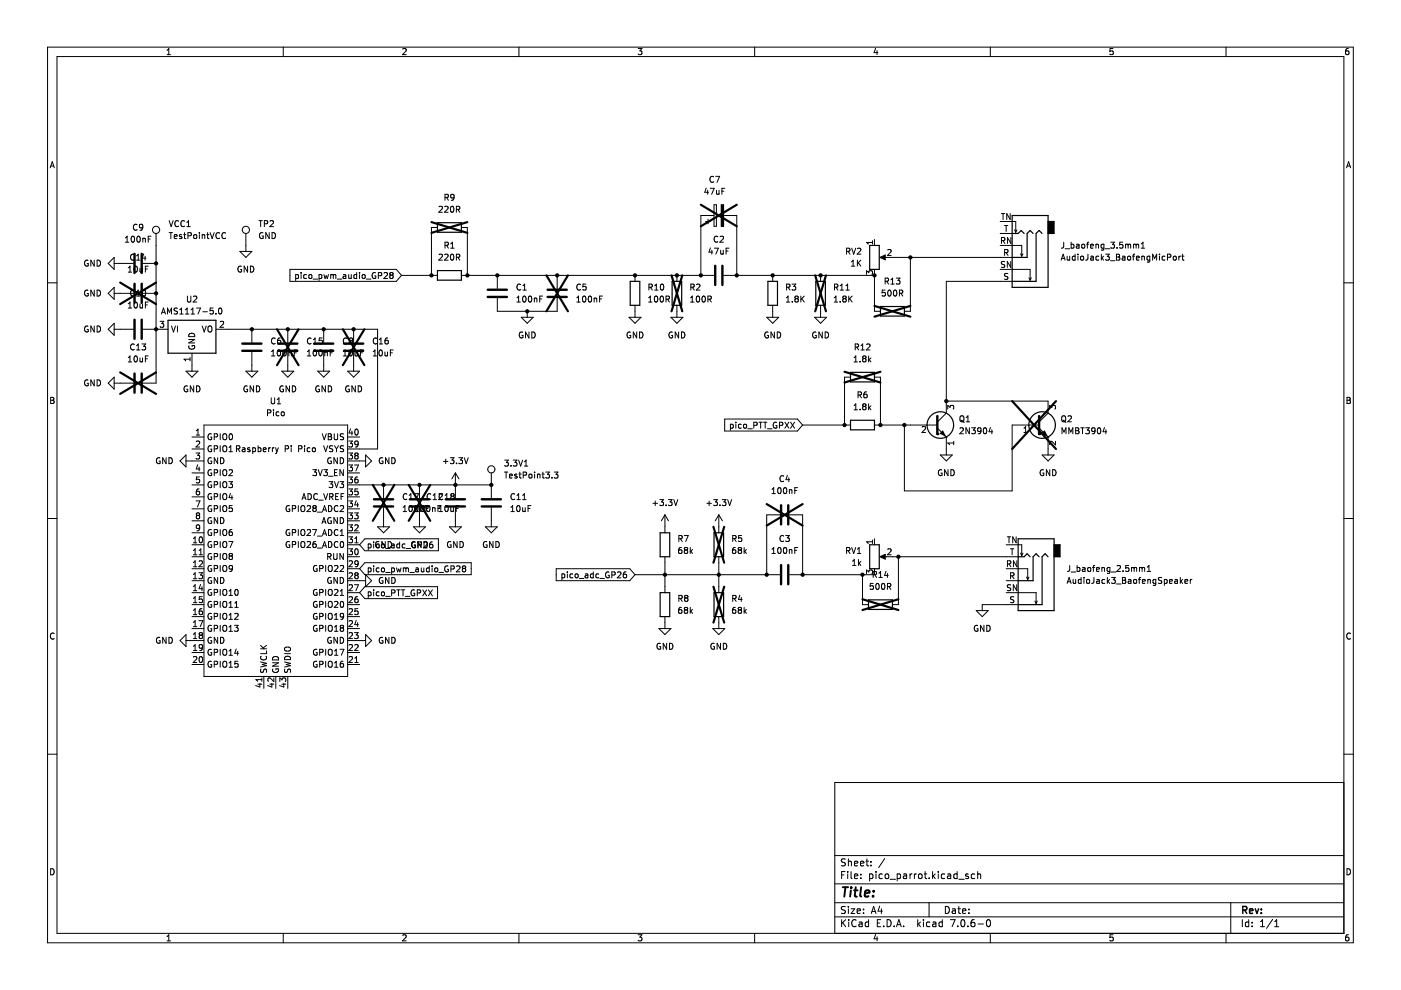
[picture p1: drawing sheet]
<svg xmlns="http://www.w3.org/2000/svg" width="297mm" height="210mm" viewBox="0 0 297 210" stroke-linecap="round" stroke-linejoin="round" font-family="sans-serif">
<g fill="none" stroke="#000" stroke-width=".21">
<path d="M10.1 10h276.8v189.9h-276.8zM12.1 12h272.8v185.9h-272.8zM35.4 11.6h.8M35.4 10.7l.4-.4v1.3M60.1 10v2M85.4 10.4l.5-.1 .2 .4-.8 .9h.8M110 10v2M135.3 10.3h.8l-.4 .5 .3 .1v.6l-.1 .1-.6-.1M160 10v2M185.6 10.2l-.3 1h.8M185.9 10.7v.9M210 10v2"/>
<path d="M236 10.3h-.6l-.1 .6 .6-.1 .1 .7-.2 .1-.5-.1M259.9 10v2M285.9 10.3h-.4l-.2 .3v.7l.2 .3 .5-.1-.1-.7h-.4l-.2 .2M10.6 35.6l.5-1.3 .4 1.3M10.8 35.2h.6M149.7 39.9l-.3 .9h.8M150.6 39.9h.8l-.5 1.3M151.3 37.5a.56 .56 0 0 0-.8 .5 .56 .56 0 0 0 .8 .5M151.7 37.4h.9l-.6 1.3M153.7 39.9h-.6v1.3M285.5 35.6l.4-1.3 .5 1.3M285.6 35.2h.6"/>
<path d="M10.1 60h2M18.7 55.2a.58 .58 0 0 0-.8 .6 .58 .58 0 0 0 .8 .5v-.4h-.2M20 55.2v1.2l-.7-1.2v1.2M20.6 55.2a.64 .64 0 0 1 .7 .6 .64 .64 0 0 1-.7 .6zM24.2 54.6v2.5l-1.3-1.3zM24.2 55.8h4.1M26.6 51.4h.7M26.6 50.4l.4-.3v1.3M27.2 57.7h.7M27.2 56.8l.4-.4v1.3M27.9 50.2l.2-.1a.68 .68 0 0 1 .4 .6 .68 .68 0 0 1-.4 .7l-.3-.5zM28.5 54a.56 .56 0 0 0-.8 .5 .56 .56 0 0 0 .8 .5"/>
<path d="M28.5 56.5l.2-.1a.68 .68 0 0 1 .4 .7 .68 .68 0 0 1-.4 .6l-.3-.5zM28.9 55.2h.8M28.9 54.3l.4-.4v1.3M29.1 47.7a.56 .56 0 0 0-.8 .5 .56 .56 0 0 0 .8 .5M29.2 50.1h.1a.68 .68 0 0 1 .5 .6 .68 .68 0 0 1-.5 .7 .84 .84 0 0 1-.1-1.3zM29.7 56.9v.7h.5M30.2 56.9v.8M30.3 50.6h.5v.8M30.3 50.5v.9M30.3 48.1l-.3 .2h-.3l-.1-.6 .4-.2 .3 .3-.1 .7-.2 .3h-.3M30.3 55.8h2.8M30.5 53.8l-.3 .9h.7"/>
<path d="M30.8 54.3v.9M30.8 57h.4M31.4 56.4h-.6v1.3M31.4 50.7h.5M32 50.1h-.6v1.3M33.1 49.5v31.7h-2.8M35.9 49.3h.7M35.9 46.8l.4 1.3 .4-1.3M36.2 49.3v1.3M36.9 50.2l.7-.2-.1-.2-.4-.1-.2 .2 .1 .6h.5M37.9 46.9a.56 .56 0 0 0-.8 .5 .56 .56 0 0 0 .8 .5M38.5 49.8l-.3-.1-.2 .2 .1 .2 .4 .1v.3h-.5"/>
<path d="M38.9 49.7h.5M39.1 46.9a.56 .56 0 0 0-.8 .5 .56 .56 0 0 0 .8 .5M39.1 49.3v1.1l.3 .2M39.6 48.1h.7M39.6 47.1l.4-.3v1.3M39.8 50l.7-.1v-.5l-.7-.1v1.3M41.1 49.9l.2-.2 .4 .2-.1 .6h-.5zM42.3 49.3v.1M42.3 49.7v.9M42.9 49.9l.5-.1v.8M42.9 49.7v.9M43.8 49.7h.5"/>
<path d="M44 49.3v1.1l.3 .2M44.6 49.3l.4 1.3 .4-1.3M46.6 49.4a.56 .56 0 0 0-.8 .6 .56 .56 0 0 0 .8 .5M47.8 49.4a.56 .56 0 0 0-.8 .6 .56 .56 0 0 0 .8 .5M50.9 53.3h2.5l-1.3 1.3zM51.2 56.5a.58 .58 0 0 0-.8 .6 .58 .58 0 0 0 .8 .5v-.4h-.2M52.1 49.5v3.8M52.5 56.4v1.3l-.7-1.3v1.3M53.1 56.4a.64 .64 0 0 1 .7 .7 .64 .64 0 0 1-.7 .6zM54.9 46.8h.7M55.3 46.8v1.3M55.7 49.4a.58 .58 0 0 0-.7 .6 .58 .58 0 0 0 .8 .5v-.5h-.2"/>
<path d="M56 47.4h.7v-.5l-.7-.1v1.3M57.1 49.3v1.3l-.8-1.3v1.3M57.3 46.9l.4-.1 .3 .3-.8 1h.8M57.7 49.3a.64 .64 0 0 1 .7 .7 .64 .64 0 0 1-.7 .6zM61.5 57.1h22.5l1.1 1.3-1.1 1.3h-22.5zM62.7 58.3l.4-.1 .2 .3-.1 .5h-.5M62.7 58.2v1.3M63.8 57.8v.1M63.8 58.2v.9M65 58.3l-.4-.1-.2 .3 .1 .5h.5M65.5 58.3l.2-.1 .4 .1-.1 .7-.5-.1zM66.4 59.2h.9"/>
<path d="M67.6 58.3l.4-.1 .2 .3-.1 .5h-.5M67.6 58.2v1.3M68.7 58.2l.2 .9 .3-.6 .2 .6 .2-.9M70.1 58.3l.4-.1 .2 .2M70.1 58.2v.9M70.7 58.4l.1-.2 .4 .1v.8M70.7 58.4v.7M71.5 59.2h1M72.8 58.3h.5v.8M73.3 58.5l-.6 .3 .2 .3 .4-.1M73.9 58.2l.1 .8 .5-.1M74.5 58.2v.9"/>
<path d="M75.6 58.3l-.3-.1-.3 .3 .1 .5h.5M75.6 57.8v1.3M76.2 57.8v.1M76.2 58.2v.9M76.8 58.3l.2-.1 .4 .1-.1 .7-.5-.1zM77.7 59.2h.9M79.6 57.8a.58 .58 0 0 0-.7 .6 .58 .58 0 0 0 .8 .5v-.4h-.3M80.2 58.5l.6-.1 .1-.5-.7-.1v1.3M81.4 57.9l.5-.1 .3 .4-.8 .9h.8M82.9 58.3l-.3 .3 .1 .3 .2 .2 .3-.1 .2-.2v-.2l-.3-.3M82.9 58.3l-.3-.2 .3-.3h.2l.3 .2-.3 .3M82.9 58.3h.2"/>
<path d="M85.1 58.4h7.6M92.7 48.2h-1.2v10.2M93.1 43.9l.5-.2 .2 .4-.8 .9h.8M93.1 54l.5-.1 .2 .4-.8 .9h.8M94.3 43.9l.5-.2 .2 .4-.8 .9h.8M94.3 54l.5-.1 .2 .4-.8 .9h.8M94.3 41.9l.7-.1v-.5l-.7-.1v1.3M94.3 52h.7v-.5l-.7-.1v1.2M94.6 52l.5 .6M94.6 41.9l.5 .6M95.6 52.6h.7M95.6 51.7l.3-.3v1.2"/>
<path d="M95.6 43.9l.2-.2a.68 .68 0 0 1 .4 .7 .68 .68 0 0 1-.4 .6l-.3-.5zM95.7 53.9h.1a.68 .68 0 0 1 .4 .6 .68 .68 0 0 1-.4 .7 .84 .84 0 0 1-.1-1.3zM96.3 41.7l-.3 .3-.3-.1-.1-.6 .4-.1 .3 .2-.1 .8-.2 .2-.3 .1M96.8 54.6l.6-.1v-.5l-.6-.1v1.3M96.8 44.4l.6-.1v-.4l-.6-.2v1.3M97.1 54.6l.4 .6M97.1 44.4l.4 .6M97.8 58.4h53.6M97.8 48.2h1.3v10.2M105.4 58.4v2.8M118.1 58.4v2.8M134.6 58.4v1.3"/>
<path d="M143.5 58.4v1.3M149.6 47h1M150 40.4v.8M150.1 46.5v1M150.6 52.6l-.3 .9h.8M150.9 53v.9M151.4 45.7h-2.8v12.7M151.4 43.4h.5v4.6h-.5zM151.5 52.6h.8l-.5 1.3M151.9 40.4l.1 .7h.5M152.2 50.2a.56 .56 0 0 0-.8 .5 .56 .56 0 0 0 .8 .5M152.5 40.4v.8"/>
<path d="M152.7 50.2l.5-.1 .2 .3-.8 1h.8M152.8 53l.1 .8h.4M152.9 43.4h.5v4.6h-.5zM153.1 40.5h.4M153.3 53v.9M153.4 58.4h32M153.4 45.7h2.8v12.7M153.9 53.2h.5M154.5 52.6h-.6v1.3M163.8 58.4v1.3M174 58.4v1.3M179.5 53.3l.6-.1 .1-.5-.7-.1v1.3"/>
<path d="M179.8 53.3l.4 .6M180.5 56.4h.7M180.5 55.5l.4-.3v1.2M180.6 52.6l.4 1.3 .4-1.3M181.8 55.2v1.2M181.8 52.7l.5-.1 .2 .4-.8 .9h.8M182 55.7l.5 .7M182.5 55.2l-.7 .7M183.7 58.2v-.8l.5 .4 .1-.3h.6l.1 .1-.1 .6M185 51v.8M185 51.4h-1.3l.4 .4M185.4 50.8v1.2"/>
<path d="M185.4 57.1v8.9h1.3M186.5 54.6l1.2-.5v1zM186.9 54.6h27.7M187.7 59.6h.6v-.5l-.6-.1v1.2M188 59.6l.4 .6M188.2 53l.5-.1 .2 .4-.7 .9h.7M188.9 59.3l.3-.3v1.2M190 59h.8l-.4 .4 .4 .2v.5l-.2 .1-.6-.1M193 54.6v11.4h-1.3M212.1 57.1h6.3v2.3M212.1 47h3.3v2.2M212.1 52h4.5v2.3"/>
<path d="M212.1 49.5h2.5M212.3 45.3h.7M212.3 51h.6l.1-.5-.7-.1v1.2M212.6 51l.5 .6M212.7 45.3v1.2M213 47.8h.7M213 53.6l.6-.1 .1-.5-.7-.1v1.3M213 55.5l-.6 .1v.3l.5 .3 .1 .3-.2 .2-.5-.1M213.3 53.6l.4 .6M213.3 47.8v1.3M213.7 58l-.7 .1v.4l.6 .2 .1 .3-.3 .2h-.4M214.2 45.3v1.2l-.8-1.2v1.2"/>
<path d="M214.3 55.4v1.3l-.7-1.3v1.3M214.3 50.4v1.2l-.7-1.2v1.2M214.6 59.7h-14v27.9l-1.9 1.9M215.1 48.7l.3 .5M215.6 48.7l-.2 .5M216.4 53.8l.2 .5M216.9 53.8l-.3 .5M218.2 58.9l.2 .5M218.7 58.9l-.3 .5M225 55.2l.4-1.3 .4 1.3M225.1 54.8h.6M225.5 51.4v1l-.5 .2"/>
<path d="M225.8 52.7h1M226.3 54.3v.8l.5-.1M226.8 54.3v.9M227.1 51.8h.4l.2 .2-.1 .6h-.5M227.1 51.4v1.2M227.9 54.4l-.3-.1-.3 .3 .2 .5h.4M227.9 53.9v1.3M228.2 51.8h.5l.1 .8M228.5 53.9v.1M228.5 54.3v.9M228.8 52.1l-.6 .2 .2 .3h.4M229.2 54.4l.1-.1 .4 .1-.1 .7-.4-.1z"/>
<path d="M229.4 51.9l.2-.1 .3 .1v.7l-.5-.1zM230.4 51.8h.4M230.7 53.9l-.1 1.1-.4 .2M230.8 51.4l-.3 .1v1.1M231.2 52.2l.6-.1v-.3h-.4l-.2 .2 .1 .6h.5M231.3 54.4h.5v.8M231.8 54.6l-.6 .3 .2 .3 .4-.1M232.4 51.9l.4-.1 .1 .8M232.4 51.8v.8M233 54.4l-.4-.1-.2 .3 .1 .5h.5M233.5 53.9v1.3M233.6 54.7l.4 .5"/>
<path d="M234 54.3l-.5 .5M234 51.8h-.3l-.3 .2 .2 .6h.4M234 51.8v1l-.2 .2h-.3M234.4 52.7h.9M234.4 53.9h.8l-.4 .5 .3 .1v.5l-.1 .2-.6-.2M235.4 55.3h1M235.5 51.4h.8l-.4 .4 .3 .2v.5l-.2 .1-.5-.1M236.7 53.9h.4l.3 .2-.3 .4 .3 .1v.3l-.2 .3h-.5zM236.7 54.5h.4M236.8 52.5v.1M238 54.4h.5v.8M238 51.4h-.6v.6l.6-.1v.6l-.1 .1-.5-.1"/>
<path d="M238.5 54.6l-.6 .3 .2 .3 .4-.1M238.6 51.8v.8M238.6 51.9l.4-.1 .2 .2M239.1 54.4l.2-.1 .4 .1-.1 .7-.5-.1zM239.2 52v.6M239.2 52l.2-.2h.3v.8M240.1 54.3h.5M240.3 51.8v.8M240.3 51.9l.4-.1 .2 .2M240.6 53.9l-.3 .2v1.1M240.9 52l.2-.2h.3v.8M240.9 52v.6"/>
<path d="M240.9 54.7l.6-.1v-.2l-.4-.1-.2 .2 .1 .6h.5M242 52.6h.7M242 51.7l.3-.3v1.2M242.1 54.4h.5v.8M242.1 54.3v.9M243.8 54.4l-.4-.1-.2 .3 .1 .5h.5M243.8 54.3v1l-.3 .3-.3-.1M244.4 55.2v-1.3l.4 .9 .4-.9v1.3M245.8 53.9v.1M245.8 54.3v.9M247 54.4l-.4-.1-.2 .3 .1 .5h.5M247.5 54.6l.6-.1 .1-.5-.7-.1v1.3"/>
<path d="M248.8 54.4l.2-.1 .3 .1v.7l-.5-.1zM249.9 54.3v.9M250.3 54.3l-.4 .3M250.5 54.3h.5M250.7 53.9v1.1l.3 .2M284.9 60h2M18.7 61.6a.58 .58 0 0 0-.8 .6 .58 .58 0 0 0 .8 .5v-.5h-.2M18.7 69.2a.58 .58 0 0 0-.8 .6 .58 .58 0 0 0 .8 .5v-.5h-.2M20 61.5v1.3l-.7-1.3v1.3M20 69.1v1.3l-.7-1.3v1.3M20.6 61.5a.64 .64 0 0 1 .7 .6 .64 .64 0 0 1-.7 .7zM20.6 69.1a.64 .64 0 0 1 .7 .7 .64 .64 0 0 1-.7 .6z"/>
<path d="M22.9 62.2l1.3-1.3v2.6zM24.2 69.8h4.1M24.2 62.2h4.1M24.2 68.5v2.6l-1.3-1.3zM27.2 76.7h.7M27.2 75.8l.4-.3v1.2M27.2 65.3h.7M27.2 64.4l.4-.4v1.3M28.5 61.6a.56 .56 0 0 0-.8 .5 .56 .56 0 0 0 .8 .6M28.5 73a.56 .56 0 0 0-.8 .6 .56 .56 0 0 0 .8 .5M28.5 75.6l.2-.1a.68 .68 0 0 1 .4 .6 .68 .68 0 0 1-.4 .6l-.3-.4zM28.5 64.2l.2-.2a.68 .68 0 0 1 .4 .7 .68 .68 0 0 1-.4 .6l-.3-.5z"/>
<path d="M28.9 62.8h.8M28.9 74.2h.8M28.9 61.9l.4-.4v1.3M28.9 73.3l.4-.4v1.3M29.7 75.9v.8l.5-.1M29.7 64.5v.8l.5-.1M30.1 72.9h.8l-.4 .5 .3 .1v.6l-.2 .1-.5-.1M30.2 64.5v.8M30.2 75.9v.8M30.3 61.6l.2-.1a.68 .68 0 0 1 .4 .6 .68 .68 0 0 1-.4 .7l-.3-.5zM30.3 69.8h5.3M30.3 62.2h2.8"/>
<path d="M30.8 64.6h.4M30.8 76.1h.4M31.4 64h-.6v1.3M31.4 75.5h-.6v1.2M33.9 68.1h.8l-.4 .5 .4 .1v.6l-.2 .1-.6-.1M34.2 66.6l.5-1.3 .4 1.3M34.4 66.2h.6M35.5 66.6v-1.3l.4 .9 .5-.9v1.3M36.4 69.1l.4 1.3 .4-1.3M37.6 65.4h-.6v.4l.5 .2 .1 .3-.2 .3-.5-.1M37.6 69.1v1.3M38.1 66.6h.7"/>
<path d="M38.1 65.7l.4-.4v1.3M39.3 65.7l.4-.4v1.3M39.3 66.6h.7M39.4 78.7h2.6l-1.3 1.3zM39.7 62.8v1l.3 .2h.3l.2-.2v-1M40 72h1.3l-1.3 .7h1.3M40.1 73.3a.58 .58 0 0 0 .6 .7 .58 .58 0 0 0 .5-.7h-.5v.2M40.1 70.9a.68 .68 0 0 1 .8-.2 .68 .68 0 0 1 .4 .7h-1.3zM40.3 76.2h-1.3l.4 .3M40.3 75.8v.7M40.5 66.6h.7M40.5 65.7l.4-.4v1.3"/>
<path d="M40.7 74.9v3.8M41 62.9l.5-.1 .2 .3-.8 .9h.8M41.7 65.3h.8l-.5 1.3M42.9 69.1l.4 1.3 .4-1.3M43 66.1h1M44.1 69.3l.3-.2a.43 .43 0 0 1 .5 .4v.5a.42 .42 0 0 1-.4 .4 .42 .42 0 0 1-.4-.4zM45.2 65.3h-.6l-.1 .6h.6l.1 .6-.2 .1-.5-.1M45.8 66.5v.1M45.8 69.8h34.3v25.4h-6.4M46.4 65.4l.2-.1a.68 .68 0 0 1 .5 .6 .68 .68 0 0 1-.5 .7l-.3-.5zM46.7 68.2l.5-.1 .2 .4-.8 .9h.8M52.1 78.7h2.6l-1.3 1.3z"/>
<path d="M53.4 69.8v2.8M53.4 74.6v4.1M57.6 75.5h.7M57.6 74.6l.3-.4v1.3M58.3 71.8a.56 .56 0 0 0-.7 .5 .56 .56 0 0 0 .7 .5M58.9 74.3l.2-.1a.68 .68 0 0 1 .4 .6 .68 .68 0 0 1-.4 .7l-.3-.5zM59.4 71.7h-.3l-.2 .3-.1 .7 .3 .2 .4-.1-.1-.6-.3-.1-.3 .3M59.7 78.7h2.6l-1.3 1.3zM60.2 74.3l.1-.1a.68 .68 0 0 1 .4 .6 .68 .68 0 0 1-.4 .7 .84 .84 0 0 1-.1-1.2zM61 69.8v2.8M61 74.6v4.1M61.2 74.6v.9"/>
<path d="M61.2 74.7h.5l.1 .8M62.4 74.8h.4M63 74.2h-.6v1.3M65.2 75.5h.7M65.2 74.6l.3-.4v1.3M66 71.8a.56 .56 0 0 0-.8 .5 .56 .56 0 0 0 .8 .5M66.4 72.9h.8M66.4 72l.4-.3v1.2M66.6 74.3l.1-.1a.68 .68 0 0 1 .4 .6 .68 .68 0 0 1-.4 .7 .84 .84 0 0 1-.1-1.2zM67.4 78.7h2.5l-1.3 1.3zM67.7 74.3l.2-.1a.68 .68 0 0 1 .4 .6 .68 .68 0 0 1-.4 .7l-.3-.5zM68.3 71.7h-.6v.6l.6-.1v.6l-.2 .1-.4-.1"/>
<path d="M68.6 69.8v2.8M68.6 74.6v4.1M68.9 74.7h.4l.1 .8M68.9 74.6v.9M70 74.8h.4M70.6 74.2h-.6v1.3M72.8 75.5h.7M72.8 74.6l.4-.4v1.3M73.6 71.8a.56 .56 0 0 0-.8 .5 .56 .56 0 0 0 .8 .5M73.7 78.7h2.5l-1.2 1.3zM74.2 74.3l.1-.1a.68 .68 0 0 1 .4 .6 .68 .68 0 0 1-.4 .7 .84 .84 0 0 1-.1-1.2zM74.3 72.2l-.2 .2v.4l.2 .1h.4l.1-.2v-.3l-.3-.2"/>
<path d="M74.3 72.2l-.2-.2 .2-.3h.2l.3 .2-.3 .3M74.3 72.2h.2M75 69.8v2.8M75 74.6v4.1M75.3 74.6v.8l.5-.1M75.8 74.6v.9M76.4 74.8h.4M77 74.2h-.6v1.3M79.1 75.5h.8M79.1 74.6l.4-.4v1.3M79.9 71.8a.56 .56 0 0 0-.8 .5 .56 .56 0 0 0 .8 .5M80.4 72.9h.7"/>
<path d="M80.4 72l.4-.3v1.2M80.5 74.3l.1-.1a.68 .68 0 0 1 .5 .6 .68 .68 0 0 1-.5 .7 .84 .84 0 0 1-.1-1.2zM81.6 74.6l.1 .8 .5-.1M82.2 74.6v.9M82.2 71.7h-.3l-.2 .3-.1 .7 .3 .2 .4-.1-.1-.6-.3-.1-.3 .3M82.8 74.8h.4M83.4 74.2h-.6v1.3M105.4 63.2v2.8h12.7v-2.8M109.6 64h.7M109.6 63.1l.4-.3v1.2M110.4 60.4a.56 .56 0 0 0-.8 .5 .56 .56 0 0 0 .8 .5M110.5 67.3h2.6l-1.3 1.2z"/>
<path d="M110.8 70.5a.58 .58 0 0 0-.7 .5 .58 .58 0 0 0 .8 .5v-.4h-.3M110.9 61.5h.7M110.9 60.6l.3-.4v1.3M110.9 62.9l.2-.1a.68 .68 0 0 1 .5 .6 .68 .68 0 0 1-.5 .6l-.3-.4zM111.8 66v1.3M112.1 62.9l.2-.1a.68 .68 0 0 1 .5 .6 .68 .68 0 0 1-.5 .6l-.3-.4zM112.1 70.4v1.3l-.7-1.3v1.3M112.8 70.4a.64 .64 0 0 1 .7 .6 .64 .64 0 0 1-.7 .7zM113.3 63.2v.8M113.3 63.3h.5v.7M114.4 63.4h.5M115 62.8h-.6v1.2"/>
<path d="M122.3 64h.7M122.3 63.1l.4-.3v1.2M123.1 60.4a.56 .56 0 0 0-.8 .5 .56 .56 0 0 0 .8 .5M123.6 62.9l.2-.1a.68 .68 0 0 1 .4 .6 .68 .68 0 0 1-.4 .6l-.3-.4zM124.2 60.2h-.6v.6h.6v.6l-.2 .1-.4-.1M124.9 62.8h.1a.68 .68 0 0 1 .5 .6 .68 .68 0 0 1-.5 .6 .84 .84 0 0 1-.1-1.2zM126 63.3h.5v.7M126 63.2v.8M127.1 63.4h.5M127.7 62.8h-.6v1.2M133.4 67.3h2.5l-1.3 1.2zM133.7 70.5a.58 .58 0 0 0-.8 .5 .58 .58 0 0 0 .8 .5v-.4h-.2"/>
<path d="M134.6 64.7v2.6M135 70.4v1.3l-.7-1.3v1.3M135.6 70.4a.64 .64 0 0 1 .7 .6 .64 .64 0 0 1-.7 .7zM137.5 63.1l.4-.3v1.2M137.5 64h.7M137.6 60.9l.6-.1v-.4l-.6-.2v1.3M137.9 60.9l.4 .6M138.8 61.5h.7M138.8 60.6l.4-.4v1.3M138.9 62.9l.1-.1a.68 .68 0 0 1 .5 .6 .68 .68 0 0 1-.5 .6l-.3-.4zM140.1 60.4l.2-.2a.68 .68 0 0 1 .4 .7 .68 .68 0 0 1-.4 .6l-.3-.5zM140.1 62.8h.1a.68 .68 0 0 1 .5 .6 .68 .68 0 0 1-.5 .6 .84 .84 0 0 1-.1-1.2z"/>
<path d="M141.2 63.4h.6l.1-.5-.7-.1v1.2M141.5 63.4l.4 .6M142.2 67.3h2.6l-1.3 1.2zM142.6 70.5a.58 .58 0 0 0-.8 .5 .58 .58 0 0 0 .8 .5v-.4h-.2M143.5 64.7v2.6M143.9 70.4v1.3l-.7-1.3v1.3M144.5 70.4a.64 .64 0 0 1 .7 .6 .64 .64 0 0 1-.7 .7zM146.4 64h.7M146.4 63.1l.4-.3v1.2M146.5 60.9l.6-.1v-.4l-.6-.2v1.3M146.8 60.9l.4 .6M147.7 60.4l.5-.2 .2 .4-.8 .9h.8"/>
<path d="M147.7 62.9l.2-.1a.68 .68 0 0 1 .5 .6 .68 .68 0 0 1-.5 .6l-.3-.4zM148.9 62.9l.2-.1a.68 .68 0 0 1 .5 .6 .68 .68 0 0 1-.5 .6l-.3-.4zM150.1 63.4h.6l.1-.5-.7-.1v1.2M150.4 63.4l.4 .6M162.6 67.3h2.5l-1.3 1.2zM162.9 70.5a.58 .58 0 0 0-.8 .5 .58 .58 0 0 0 .8 .5v-.4h-.2M163.8 64.7v2.6M164.2 70.4v1.3l-.7-1.3v1.3M164.8 70.4a.64 .64 0 0 1 .7 .6 .64 .64 0 0 1-.7 .7zM166.7 64h.7M166.7 63.1l.4-.3v1.2M166.8 60.9l.6-.1v-.4l-.6-.2v1.3"/>
<path d="M167.1 60.9l.4 .6M167.9 60.2h.8l-.4 .5 .4 .1v.6l-.2 .1-.6-.1M168 63.9v.1M168.8 63.3l-.3-.2 .3-.3h.2l.3 .2-.3 .3M168.8 63.3l-.3 .3 .1 .3 .2 .1h.3l.2-.2v-.2l-.3-.3M168.8 63.3h.2M169.8 62.8v1.2M170 63.3l.5 .7M170.5 62.8l-.7 .7M172.7 67.3h2.5l-1.2 1.2zM173 70.5a.58 .58 0 0 0-.7 .5 .58 .58 0 0 0 .8 .5v-.4h-.3M174 64.7v2.6"/>
<path d="M174.3 70.4v1.3l-.7-1.3v1.3M174.9 70.4a.64 .64 0 0 1 .8 .6 .64 .64 0 0 1-.8 .7zM176.9 64h.7M176.9 63.1l.3-.3v1.2M176.9 60.9l.6-.1 .1-.4-.7-.2v1.3M177.2 60.9l.5 .6M178.1 63.9v.1M178.1 60.6l.4-.4v1.3M178.1 61.5h.8M178.9 63.3l-.2-.2 .2-.3h.3l.2 .2-.2 .3M178.9 63.3l-.2 .3v.3l.2 .1h.4l.1-.2v-.2l-.2-.3M178.9 63.3h.3"/>
<path d="M179.3 61.5h.8M179.3 60.6l.4-.4v1.3M180 62.8v1.2M180.1 63.3l.6 .7M180.3 80h-1.2v10.1M180.7 62.8l-.7 .7M181.1 76.7h.7M181.1 75.8l.3-.3v1.2M181.3 73.6l.6-.1 .1-.5-.7-.1v1.3M181.6 73.6l.4 .6M182.4 76.6v.1M182.5 74.2h.8"/>
<path d="M182.5 73.3l.4-.4v1.3M183.1 76l-.2 .3 .1 .3 .1 .1h.4l.1-.2v-.2l-.2-.3M183.1 76l-.2-.2 .2-.3h.3l.2 .2-.2 .3M183.1 76h.3M183.7 73l.5-.1 .3 .4-.8 .9h.8M184.2 75.5v1.2M184.3 76.3l.3 .4M184.6 75.9l-.4 .5M185.4 80h1.3v10.1M187.7 61.5h-.6l-.1 .6 .6-.1 .1 .7-.2 .1-.5-.1M188.3 61.6l.2-.1a.68 .68 0 0 1 .5 .6 .68 .68 0 0 1-.5 .7l-.3-.5zM188.9 60.2h.7"/>
<path d="M189.5 61.6l.2-.1a.68 .68 0 0 1 .5 .6 .68 .68 0 0 1-.5 .7l-.3-.5zM190.7 62.2l.6-.1 .1-.5-.7-.1v1.3M191 62.2l.4 .6M10.7 84.2h.5l.2 .3-.2 .4 .2 .1 .1 .3-.3 .2h-.5zM10.7 84.9h.5M18.7 80.6a.58 .58 0 0 0-.8 .6 .58 .58 0 0 0 .8 .5v-.4h-.2M20 80.5v1.3l-.7-1.3v1.3M20.6 80.5a.64 .64 0 0 1 .7 .7 .64 .64 0 0 1-.7 .6zM22.9 81.2l1.3-1.2v2.5zM24.2 81.2h4.1M33.9 97.1a.58 .58 0 0 0-.8 .6 .58 .58 0 0 0 .8 .5v-.4h-.2M35.2 97v1.3l-.7-1.3v1.3"/>
<path d="M35.8 97a.64 .64 0 0 1 .8 .7 .64 .64 0 0 1-.8 .6zM38.2 97.7l1.2-1.2v2.5zM39.4 97.7h3.8M39.7 81.9a.58 .58 0 0 0-.7 .6 .58 .58 0 0 0 .8 .5v-.5h-.2M40.7 95.2h2.5M40.7 92.7h2.5M41.1 81.8v1.3l-.8-1.3v1.3M41.6 96h.7l-.4 .5 .4 .2v.5l-.2 .1-.5-.1M41.6 93.6l.5-.1 .2 .4-.7 .9h.7M41.6 92.2h.7M41.6 91.3l.4-.3v1.2M41.7 81.8a.64 .64 0 0 1 .7 .6 .64 .64 0 0 1-.7 .7z"/>
<path d="M41.9 98.5l-.3 .9h.8M42.2 99v.9M43.2 90.1h30.5v53.3h-30.5zM44.8 97.1a.58 .58 0 0 0-.7 .6 .58 .58 0 0 0 .8 .5v-.4h-.3M44.8 92a.58 .58 0 0 0-.7 .6 .58 .58 0 0 0 .8 .5v-.4h-.3M44.8 94.6a.58 .58 0 0 0-.7 .6 .58 .58 0 0 0 .8 .5v-.5h-.3M44.8 99.6a.58 .58 0 0 0-.7 .6 .58 .58 0 0 0 .8 .5v-.4h-.3M45.4 95.2l.6-.1 .1-.5-.7-.1v1.3M45.4 92.6h.6l.1-.5-.7-.1v1.2M46.1 97v1.3l-.7-1.3v1.3M46.7 92v1.2M46.7 94.5v1.3"/>
<path d="M46.7 99.6v1.3M46.8 97a.64 .64 0 0 1 .7 .7 .64 .64 0 0 1-.7 .6zM47.3 99.8l.2-.2a.43 .43 0 0 1 .6 .4v.4a.42 .42 0 0 1-.4 .5 .42 .42 0 0 1-.5-.5zM47.3 92.1l.2-.1a.43 .43 0 0 1 .6 .4v.4a.42 .42 0 0 1-.4 .5 .42 .42 0 0 1-.5-.5zM47.3 94.7l.2-.2a.43 .43 0 0 1 .6 .4v.5a.42 .42 0 0 1-.4 .4 .42 .42 0 0 1-.5-.4zM48.6 99.7l.4-.1 .3 .3-.8 1h.8M48.6 95.8h.7M48.6 94.9l.3-.4v1.3M48.7 92h.2a.68 .68 0 0 1 .4 .6 .68 .68 0 0 1-.4 .6 .84 .84 0 0 1-.2-1.2zM50.1 95.2l.6-.1 .1-.5-.7-.1v1.3M50.4 95.2l.5 .6M51.4 95h.5v.8"/>
<path d="M51.9 95.2l-.6 .3 .2 .3 .4-.1M52.4 81.9a.58 .58 0 0 0-.7 .6 .58 .58 0 0 0 .8 .5v-.5h-.3M53 95l-.3-.1-.2 .2 .1 .2 .4 .1v.3h-.5M53.6 95l.3-.1 .3 .3-.1 .5h-.5M53.6 94.9v1.3M53.8 81.8v1.3l-.8-1.3v1.3M54.4 81.8a.64 .64 0 0 1 .7 .6 .64 .64 0 0 1-.7 .7zM54.7 95l.4-.1 .2 .3-.1 .5h-.5M54.7 94.5v1.3M55.8 95.4l.6-.2v-.2l-.4-.1-.2 .2 .1 .6h.5M56.7 87.6l.6-.1 .1-.5-.7-.1v1.3M57 94.9v.9"/>
<path d="M57.3 94.9l-.3 .3M57.5 84.4v1l.2 .2h.4l.1-.2v-1M57.7 94.9v.9M58 86.9v.1M58 87.3v.9M58.1 94.9l-.4 .3M58.4 94.9l.3 .9M58.7 95.8l-.3 .4M58.8 85.6h.7M58.8 84.7l.3-.3v1.2M59 94.9l-.3 .9M59.1 87.4l-.3-.1-.3 .3 .2 .5h.4"/>
<path d="M59.7 87.4l.2-.1 .3 .1v.7l-.5-.1zM60 81.9a.58 .58 0 0 0-.7 .6 .58 .58 0 0 0 .8 .5v-.5h-.2M60.5 95.2l.6-.1v-.5l-.6-.1v1.3M61.4 81.8v1.3l-.7-1.3v1.3M61.7 94.5v.1M61.7 94.9v.9M62 81.8a.64 .64 0 0 1 .7 .6 .64 .64 0 0 1-.7 .7zM63.3 95.2l.6-.1 .1-.5-.7-.1v1.3M64.6 94.5v.1M64.6 94.9v.9M65.7 95l-.3-.1-.3 .3 .1 .5h.5M66.3 95l.2-.1 .3 .1v.7h-.5z"/>
<path d="M66.3 99.6h.8l-.4 .5 .4 .1v.5l-.2 .2-.6-.2M67.5 99.6l.4 1.3 .4-1.3M67.7 81.9a.58 .58 0 0 0-.8 .6 .58 .58 0 0 0 .8 .5v-.5h-.2M68.3 92l.4 1.2 .5-1.2M68.6 94.5l.4 1.3 .5-1.3M68.6 99.6h.8l-.4 .5 .4 .1v.5l-.2 .2-.6-.2M69 81.8v1.3l-.7-1.3v1.3M69.6 92h.4l.3 .2-.3 .4 .3 .1v.3l-.2 .2h-.5zM69.6 92.6h.4M69.6 81.8a.64 .64 0 0 1 .7 .6 .64 .64 0 0 1-.7 .7zM70.2 97.1a.58 .58 0 0 0-.7 .6 .58 .58 0 0 0 .8 .5v-.4h-.3M70.6 94.6h-.7v.4l.5 .2 .2 .3-.3 .3-.5-.1"/>
<path d="M70.9 92v1l.2 .2h.4l.1-.2v-1M70.9 94.5l.4 .7M71.3 95.2v.6M71.5 97v1.3l-.7-1.3v1.3M71.5 99.6h-.6v1.3h.6M71.8 94.5l-.5 .7M72.1 97a.64 .64 0 0 1 .8 .7 .64 .64 0 0 1-.8 .6zM72.8 99.6v1.3l-.7-1.3v1.3M72.9 94.6h-.7v.4l.5 .2 .2 .3-.3 .3-.5-.1M72.9 92l-.7 .1v.4l.5 .2 .2 .3-.3 .2h-.5M73.7 97.7h3.8M73.7 92.7h2.5"/>
<path d="M73.9 93.5h.8l-.4 .5 .4 .1v.6l-.2 .1-.6-.1M73.9 98.6h.8l-.4 .5 .4 .1v.5l-.2 .2-.6-.2M73.9 96h.8l-.4 .5 .4 .2v.5l-.2 .1-.6-.1M74 81.9a.58 .58 0 0 0-.7 .6 .58 .58 0 0 0 .8 .5v-.5h-.3M74.3 90.9l-.3 .9h.8M74.6 91.4v.8M75.2 98.6h.8l-.5 1.3M75.3 81.8v1.3l-.7-1.3v1.3M75.4 91h.1a.68 .68 0 0 1 .5 .6 .68 .68 0 0 1-.5 .6 .84 .84 0 0 1-.1-1.2zM75.5 96.6l-.3-.2 .3-.4h.2l.2 .3-.2 .3M75.5 96.6l-.3 .2 .1 .4 .2 .1h.3l.1-.2v-.3l-.2-.2M75.5 96.6h.2"/>
<path d="M75.9 81.8a.64 .64 0 0 1 .8 .6 .64 .64 0 0 1-.8 .7zM75.9 94.1l-.2 .2-.4-.1v-.6l.4-.1 .2 .3v.7l-.2 .2-.4 .1M77.5 96.5l1.3 1.2-1.3 1.3zM81.1 97.1a.58 .58 0 0 0-.7 .6 .58 .58 0 0 0 .8 .5v-.4h-.3M82.5 97v1.3l-.8-1.3v1.3M83.1 97a.64 .64 0 0 1 .7 .7 .64 .64 0 0 1-.7 .6zM94 97.8h1M94.5 97.3v1M95.5 97h.8l-.5 .5 .4 .1v.6l-.2 .1-.5-.1M96.8 98.2v.1M97.3 97h.8l-.5 .5 .4 .1v.6l-.2 .1-.5-.1M98.4 97l.5 1.3 .4-1.3"/>
<path d="M107 97.6h.8l-.4 .4 .3 .2v.5l-.2 .1-.5-.1M108.3 98.7v.1M108.8 97.6h.8l-.4 .4 .3 .2v.5l-.1 .1-.6-.1M110 97.6l.4 1.2 .4-1.2M111.2 97.9l.3-.3v1.2M111.2 98.8h.7M153.6 88.8h15.5l1.1 1.3-1.1 1.3h-15.5zM154.9 89.9v1.3M154.9 90l.3-.1 .3 .3-.2 .5h-.4M156 89.5v.1M156 89.9v.9M157.2 90l-.4-.1-.2 .3 .1 .5h.5"/>
<path d="M157.7 90.1l.2-.2 .3 .2v.6h-.5zM158.6 90.9h.9M159.8 90.2l.6-.1 .1-.5-.7-.1v1.3M160.9 89.5h.7M161.3 89.5v1.3M161.9 89.5h.7M162.2 89.5v1.3M162.7 90.9h1M164.7 89.6a.58 .58 0 0 0-.8 .6 .58 .58 0 0 0 .8 .5v-.5h-.2M165.3 90.2l.6-.1v-.5l-.6-.1v1.3M166.4 89.5l.9 1.3M167.3 89.5l-.9 1.3"/>
<path d="M167.6 89.5l.9 1.3M168.5 89.5l-.9 1.3M170.2 90.1h10.1M181.1 86l.3-.4v1.3M181.1 86.9h.7M181.9 83.7h.6l.1-.5-.7-.1v1.3M182.2 83.7l.5 .7M182.4 86.8v.1M183.1 86.2l-.2-.3 .2-.3h.3l.2 .3-.2 .3M183.1 86.2l-.2 .2 .1 .4 .1 .1 .4-.1 .1-.2v-.2l-.2-.2M183.1 86.2h.3M183.7 83.1h-.3l-.2 .3-.1 .7 .3 .3 .4-.2-.1-.6h-.3l-.3 .2"/>
<path d="M184.2 85.6v1.3M184.3 86.4l.3 .5M184.6 86l-.4 .5M185.4 90.1h13.3M191.7 90.1v14h22.9v-14h5.7M195.5 90.5l.5-.1 .2 .4-.7 .9h.7M198.7 90.8l1.9 1.9M199.4 91.9h.1M199.4 96.5h2.5l-1.3 1.2zM199.7 99.6a.58 .58 0 0 0-.8 .6 .58 .58 0 0 0 .8 .5v-.4h-.2M199.9 91.4l.5 1-1-.5zM200.6 92.7h.1"/>
<path d="M200.6 92.7v3.8M200.6 85h21.6v2.6l-1.9 1.9M200.9 86.7v-.8l.5 .5 .1-.4h.6l.1 .2-.1 .5M201 99.6v1.3l-.7-1.3v1.3M201.6 99.6a.64 .64 0 0 1 .7 .6 .64 .64 0 0 1-.7 .7zM202.2 93.6v.7M202.2 93.9h-1.3l.4 .4M203.5 90.8l.5-.1 .3 .4-.8 .9h.8M203.6 88.3l.2-.1a.43 .43 0 0 1 .6 .4v.4a.42 .42 0 0 1-.5 .4 .42 .42 0 0 1-.4-.4zM203.8 89.1l.6 .4M204.9 88.5l.3-.3v1.2M204.9 89.4h.7"/>
<path d="M205.5 90.7v1.3l-.7-1.3v1.3M206 90.7h.8l-.4 .5 .3 .1v.5l-.2 .2-.5-.2M208 91.2l-.2 .3-.4-.1-.1-.6 .5-.1 .2 .2-.1 .8-.1 .2-.4 .1M208.6 90.8l.2-.1a.68 .68 0 0 1 .4 .6 .68 .68 0 0 1-.4 .7l-.3-.5zM210 90.6l-.3 .9h.8M210.3 91.1v.9M217.1 91.7h.7M217.1 90.8l.4-.4v1.3M220.3 90.8l1.9 1.9M220.9 91.9h.1M220.9 96.5h2.6l-1.3 1.2zM221.2 99.6a.58 .58 0 0 0-.7 .6 .58 .58 0 0 0 .8 .5v-.4h-.2"/>
<path d="M221.5 91.4l.5 1-1.1-.5zM222.2 92.7h.1M222.2 92.7v3.8M222.5 86.7v-.8l.5 .5 .1-.4h.6l.1 .2-.1 .5M222.6 99.6v1.3l-.8-1.3v1.3M223.2 99.6a.64 .64 0 0 1 .7 .6 .64 .64 0 0 1-.7 .7zM223.8 93.6v.7l-.9-.7-.4 .2 .1 .5M225.2 88.3l.2-.1a.43 .43 0 0 1 .6 .4v.4a.42 .42 0 0 1-.5 .4 .42 .42 0 0 1-.4-.4zM225.2 92v-1.3l.4 .9 .4-.9v1.3M225.3 89.1l.7 .4M226.4 88.3l.5-.1 .3 .3-.8 .9h.8M226.6 92v-1.3l.4 .9 .5-.9v1.3"/>
<path d="M228.1 90.7h.4l.2 .2-.2 .4 .2 .1 .1 .3-.3 .3h-.4zM228.1 91.3h.4M229.2 90.7h.7M229.5 90.7v1.3M230.2 90.7h.8l-.5 .5 .4 .1v.5l-.2 .2-.5-.2M232.2 91.2l-.3 .3-.3-.1-.1-.6 .4-.1 .3 .2-.1 .8-.2 .2-.3 .1M232.8 90.8l.2-.1a.68 .68 0 0 1 .4 .6 .68 .68 0 0 1-.4 .7l-.3-.5zM234.2 90.6l-.3 .9h.8M234.5 91.1v.9M285.6 84.2h.4l.3 .3-.3 .4 .3 .1v.3l-.2 .2h-.5zM285.6 84.9h.4M10.1 109.9h2"/>
<path d="M40.7 102.8h2.5M40.7 118h2.5M40.7 100.3h2.5M40.7 115.5h2.5M40.7 113h2.5M40.7 110.4h2.5M40.7 107.9h2.5M40.7 105.4h2.5M41 117.6h.7M41 115.1h.7M41 114.2l.4-.4v1.3M41 116.7l.4-.3v1.2"/>
<path d="M41 119.3l.4-.4v1.3M41.6 106.2h.8l-.5 1.3M41.9 109.3l-.3 .2 .1 .4 .2 .1h.3l.1-.2v-.3l-.2-.2M41.9 109.3l-.3-.3 .3-.3h.2l.2 .3-.2 .3M41.9 109.3h.2M42.2 103.7h-.3l-.2 .3-.1 .7 .3 .2 .4-.1-.1-.6-.3-.1-.3 .3M42.2 117.6h.7M42.2 119l.5-.1 .2 .4-.7 .9h.7M42.2 116.7l.4-.3v1.2M42.3 101.1h-.6l-.1 .6h.6l.1 .6-.2 .1-.5-.1M42.3 113.9l.2-.1a.68 .68 0 0 1 .5 .7 .68 .68 0 0 1-.5 .6l-.3-.5zM42.3 111.8l-.2 .3-.4-.1v-.6l.4-.1 .2 .2v.7l-.2 .3h-.4"/>
<path d="M44.8 102.2a.58 .58 0 0 0-.7 .6 .58 .58 0 0 0 .8 .5v-.5h-.3M44.8 114.9a.58 .58 0 0 0-.7 .6 .58 .58 0 0 0 .8 .5v-.5h-.3M44.8 107.3a.58 .58 0 0 0-.7 .5 .58 .58 0 0 0 .8 .5v-.4h-.3M44.8 120a.58 .58 0 0 0-.7 .5 .58 .58 0 0 0 .8 .5v-.4h-.3M44.8 109.8a.58 .58 0 0 0-.7 .6 .58 .58 0 0 0 .8 .5v-.4h-.3M44.8 104.7a.58 .58 0 0 0-.7 .6 .58 .58 0 0 0 .8 .5v-.4h-.3M44.8 117.4a.58 .58 0 0 0-.7 .6 .58 .58 0 0 0 .8 .5v-.4h-.3M44.8 112.3a.58 .58 0 0 0-.7 .6 .58 .58 0 0 0 .8 .5v-.4h-.3M45.4 118h.6l.1-.5-.7-.1v1.2M45.4 105.3h.6l.1-.5-.7-.1v1.2M45.4 107.9l.6-.1 .1-.5-.7-.1v1.3M45.4 115.5l.6-.1 .1-.5-.7-.1v1.3"/>
<path d="M45.4 100.2h.6l.1-.5-.7-.1v1.3M45.4 112.9h.6l.1-.5-.7-.1v1.2M45.4 102.8l.6-.1 .1-.5-.7-.1v1.3M46.1 109.7v1.3l-.7-1.3v1.3M46.7 102.1v1.3M46.7 104.7v1.2M46.7 107.2v1.3M46.7 112.3v1.2M46.7 114.8v1.3M46.7 117.4v1.2M46.7 119.9v1.3M46.8 109.7a.64 .64 0 0 1 .7 .7 .64 .64 0 0 1-.7 .6z"/>
<path d="M47.3 107.4l.2-.2a.43 .43 0 0 1 .6 .4v.4a.42 .42 0 0 1-.4 .5 .42 .42 0 0 1-.5-.5zM47.3 104.8l.2-.1a.43 .43 0 0 1 .6 .4v.4a.42 .42 0 0 1-.4 .4 .42 .42 0 0 1-.5-.4zM47.3 115l.2-.2a.43 .43 0 0 1 .6 .4v.5a.42 .42 0 0 1-.4 .4 .42 .42 0 0 1-.5-.4zM47.3 102.3l.2-.2a.43 .43 0 0 1 .6 .4v.5a.42 .42 0 0 1-.4 .4 .42 .42 0 0 1-.5-.4zM47.3 117.5l.2-.1a.43 .43 0 0 1 .6 .4v.4a.42 .42 0 0 1-.4 .4 .42 .42 0 0 1-.5-.4zM47.3 112.5l.2-.2a.43 .43 0 0 1 .6 .4v.4a.42 .42 0 0 1-.4 .5 .42 .42 0 0 1-.5-.5zM48.5 114.8h.9l-.6 1.3M48.5 102.1h.8l-.4 .5 .3 .1v.6l-.2 .1-.5-.1M48.8 117.9l-.2-.2 .2-.3h.2l.3 .2-.3 .3M48.8 117.9l-.2 .2v.4l.2 .1h.4l.1-.2v-.3l-.3-.2M48.8 117.9h.2M48.9 104.6l-.3 .9h.8"/>
<path d="M49.2 112.3h-.4l-.2 .3v.7l.2 .2 .4-.1v-.6h-.4l-.2 .2M49.2 105.1v.8M49.2 107.2h-.6v.6l.6-.1v.6l-.2 .2-.4-.2M61.4 112.3a.58 .58 0 0 0-.8 .6 .58 .58 0 0 0 .8 .5v-.4h-.2M61.4 114.9a.58 .58 0 0 0-.8 .6 .58 .58 0 0 0 .8 .5v-.5h-.2M61.4 107.3a.58 .58 0 0 0-.8 .5 .58 .58 0 0 0 .8 .5v-.4h-.2M62 107.9l.6-.1v-.5l-.6-.1v1.3M62 112.9h.6v-.5l-.6-.1v1.2M62 115.5l.6-.1v-.5l-.6-.1v1.3M63.2 107.2v1.3M63.2 112.3v1.2M63.2 114.8v1.3"/>
<path d="M63.9 115l.2-.2a.43 .43 0 0 1 .5 .4v.5a.42 .42 0 0 1-.4 .4 .42 .42 0 0 1-.4-.4zM63.9 107.4l.2-.2a.43 .43 0 0 1 .5 .4v.4a.42 .42 0 0 1-.4 .5 .42 .42 0 0 1-.4-.5zM63.9 112.5l.2-.2a.43 .43 0 0 1 .5 .4v.4a.42 .42 0 0 1-.4 .5 .42 .42 0 0 1-.4-.5zM64 105.9l.5-1.2 .4 1.2M64.2 105.6h.6M65.1 114.9l.5-.1 .2 .4-.7 .9h.7M65.1 107.3l.5-.1 .2 .4-.7 .9h.7M65.1 112.4l.5-.1 .2 .3-.7 .9h.7M65.3 104.7a.64 .64 0 0 1 .7 .6 .64 .64 0 0 1-.7 .6zM66.3 112.3h.8l-.5 1.2M66.6 107.7l-.3 .3 .1 .3 .2 .2 .3-.1 .2-.2v-.2l-.3-.3M66.6 107.7l-.3-.2 .3-.3h.2l.3 .2-.3 .3"/>
<path d="M66.6 107.7h.2M66.9 114.8l-.3 .1-.2 .2-.1 .7 .3 .3 .4-.1-.1-.6-.3-.1-.3 .2M67.2 120a.58 .58 0 0 0-.8 .5 .58 .58 0 0 0 .8 .5v-.4h-.2M67.3 104.8a.56 .56 0 0 0-.8 .5 .56 .56 0 0 0 .8 .5M67.3 116.2h1M67.3 113.7h1M67.3 108.6h1M67.5 106.1h1M68.3 111l.4-1.3 .4 1.3M68.4 116.1l.4-1.3 .4 1.3M68.4 113.5l.4-1.2 .4 1.2M68.4 110.6h.6"/>
<path d="M68.4 108.5l.4-1.3 .4 1.3M68.5 115.7h.6M68.5 113.2h.6M68.5 108.1h.6M68.6 104.7l.4 1.2 .5-1.2M69 119.9v1.3M69.5 118h.6v-.5l-.6-.1v1.2M69.7 107.2a.64 .64 0 0 1 .7 .6 .64 .64 0 0 1-.7 .7zM69.7 114.8a.64 .64 0 0 1 .7 .6 .64 .64 0 0 1-.7 .7zM69.7 112.3a.64 .64 0 0 1 .7 .6 .64 .64 0 0 1-.7 .6zM69.7 101h.9M69.8 118l.4 .6"/>
<path d="M69.8 102.1h.8l-.5 .5 .4 .1v.6l-.2 .1-.5-.1M69.9 105.3h.6l.1-.5-.7-.1v1.2M70.2 109.8a.58 .58 0 0 0-.7 .6 .58 .58 0 0 0 .8 .5v-.4h-.3M70.2 105.3l.4 .6M70.7 117.4v1l.3 .2h.3l.2-.2v-1M70.9 102.1l.4 1.3 .5-1.3M70.9 100.2h.4M71.2 105.3h.4M71.5 109.7v1.3l-.7-1.3v1.3M71.6 107.3a.56 .56 0 0 0-.7 .5 .56 .56 0 0 0 .7 .5M71.6 114.9a.56 .56 0 0 0-.7 .5 .56 .56 0 0 0 .7 .6M71.6 112.4a.56 .56 0 0 0-.7 .5 .56 .56 0 0 0 .7 .5"/>
<path d="M71.8 104.7h-.6v1.2h.6M72.1 102.1h.8l-.5 .5 .4 .1v.6l-.2 .1-.5-.1M72.1 109.7a.64 .64 0 0 1 .8 .7 .64 .64 0 0 1-.8 .6zM72.1 107.3l.5-.1 .3 .4-.8 .9h.8M72.1 112.6l.4-.3v1.2M72.1 113.5h.8M72.3 114.9l.1-.1a.68 .68 0 0 1 .5 .6 .68 .68 0 0 1-.5 .7l-.3-.5zM72.3 105.3h.4M72.8 117.4v1.2l-.7-1.2v1.2M72.9 104.7h-.6v1.2M73.7 102.8h30.5M73.7 118h2.5"/>
<path d="M73.7 100.3h2.5M73.7 115.5h2.5M73.7 113h2.5M73.7 110.4h2.5M73.7 107.9h2.5M73.7 105.4h2.5M73.9 116.4h.8l-.4 .4 .4 .2v.5l-.2 .1-.6-.1M73.9 101.1h.8l-.4 .5 .4 .1v.6l-.2 .1-.6-.1M73.9 106.2h.8l-.4 .5 .4 .1v.6l-.2 .1-.6-.1M73.9 113.8h.8l-.4 .5 .4 .1v.6l-.2 .1-.6-.1M73.9 103.7h.8l-.4 .4 .4 .2v.5l-.2 .1-.6-.1M73.9 108.7h.8l-.4 .5 .4 .1v.6l-.2 .1-.6-.1"/>
<path d="M73.9 111.3h.8l-.4 .5 .4 .1v.5l-.2 .1-.6-.1M74 119l.5-.1 .2 .4-.8 .9h.8M75.2 108.7h.7l-.4 .5 .4 .1v.6l-.2 .1-.5-.1M75.2 111.4l.5-.1 .2 .3-.7 .9h.7M75.2 114.2l.4-.4v1.3M75.2 115.1h.7M75.3 116.5l.2-.1a.68 .68 0 0 1 .5 .6 .68 .68 0 0 1-.5 .6l-.3-.5zM75.5 106.1l-.3 .9h.8M75.8 101.1l-.3 .1-.2 .2-.1 .8 .3 .2 .4-.1-.1-.6-.3-.1-.3 .3M75.8 106.6v.9M75.9 103.7h-.6l-.1 .6 .6-.1 .1 .6-.2 .1-.5-.1M75.9 119.4l-.2 .3-.4-.1v-.6l.4-.1 .2 .2v.8l-.2 .2-.4 .1"/>
<path d="M77.4 119.3h22.5v2.6h-22.5l-1.2-1.3zM77.4 114.2h15.6v2.6h-15.6l-1.2-1.3zM78.1 115.3v1.3M78.1 115.4l.3-.1 .3 .3-.1 .5h-.5M79.2 114.9v.1M79.2 115.3v.9M79.2 120v.1M80.1 111.7h2.5l-1.3 1.3zM80.4 114.9a.63 .63 0 0 0-.8 .6 .63 .63 0 0 0 .8 .6M80.4 115.4h-.6l.1 .6h.5v-.5h-.2M80.9 115.4l.2-.1 .4 .1-.1 .7h-.5zM81.3 102.8v2.8"/>
<path d="M81.3 107.6v4.1M81.7 114.8v1.3l-.7-1.3v1.3M81.8 116.3h.9M82.3 114.8a.64 .64 0 0 1 .7 .6 .64 .64 0 0 1-.7 .7zM83 115.4h.5l.1 .8M83.6 115.6l-.6 .3 .2 .3 .4-.1M84.7 115.4l-.3-.1-.3 .3 .1 .5h.5M84.7 114.9v1.3M85.5 108.5h.7M85.5 107.6l.3-.4v1.3M85.9 115.4l-.4-.1-.2 .3 .1 .5h.5M86.1 116.3h1"/>
<path d="M86.3 104.8a.56 .56 0 0 0-.8 .5 .56 .56 0 0 0 .8 .5M86.8 105l.3-.3v1.2M86.8 105.9h.7M86.8 107.3l.2-.1a.68 .68 0 0 1 .4 .6 .68 .68 0 0 1-.4 .7l-.3-.5zM87.7 111.7h2.5l-1.3 1.3zM87.8 115.5h.2v.5l-.3 .1-.3-.2M87.9 104.7h.8l-.5 1.2M88 114.9a.62 .62 0 0 0-.8 .7 .62 .62 0 0 0 .9 .5v-.5h-.2M88 108.5h.7M88 107.6l.4-.4v1.3M88 115a.58 .58 0 0 0-.6 .2 .58 .58 0 0 0 0 .7M88.2 108.5a.72 .72 0 0 1 .1-1.3 .79 .79 0 0 1 0 1.3"/>
<path d="M88.7 115.6l.6-.1v-.5l-.6-.1v1.3M88.9 102.8v2.8M88.9 107.6v4.1M89.2 107.6v.9M89.2 107.7h.5v.8M89.2 107.7h.1M89.3 114.8v1.3l-.7-1.3v1.3M89.4 107.3l.1-.1a.68 .68 0 0 1 .5 .6 .68 .68 0 0 1-.5 .7l-.3-.5zM89.9 115l.1-.1 .5 .1M90.3 107.8h.4M90.5 115l.1 .1M90.5 115l-.6-.2v1.3l.6-.2 .1-.8"/>
<path d="M90.6 115.1l-.1 .3-.7 .8h.8M90.7 107.2a.72 .72 0 0 0 .2 1.3 .79 .79 0 0 0 0-1.3M90.9 107.2h-.6v1.3M91 120v1.3M91.3 104.8a.56 .56 0 0 0-.7 .5 .56 .56 0 0 0 .7 .5M91.6 120v.1M91.7 114.9l-.4 .1-.2 .2v.7l.2 .3 .4-.1v-.7h-.4l-.2 .2M91.7 107.7h.5l.1 .8M91.7 107.6v.9M91.8 105l.4-.3v1.2M91.8 105.9h.8M92.9 107.8h.4"/>
<path d="M93 104.8l.2-.1 .7 .1M93.1 108.5h.7M93.5 107.2h-.6v1.3M93.5 107.2l-.4 .4M93.5 107.2v1.3M93.5 105.9a.62 .62 0 0 1-.4-.6 .62 .62 0 0 1 .5-.6l.1 .5-.7 .7h.8M93.9 105.8l-.3 .1M94.4 105l.3-.3v1.2M94.4 105.9h.7M94.4 107.3l.2-.1a.68 .68 0 0 1 .4 .6 .68 .68 0 0 1-.4 .7l-.3-.5zM95.3 111.7h2.5l-1.2 1.3zM95.6 107.6v.8l.5-.1"/>
<path d="M95.6 114.9a.58 .58 0 0 0-.7 .6 .58 .58 0 0 0 .7 .5v-.5h-.2M95.8 105.2l-.2-.2 .2-.3h.3l.2 .2-.2 .3M95.8 105.2l-.2 .2v.4l.2 .1h.4l.1-.2v-.3l-.2-.2M95.8 105.2h.3M96.1 107.6v.9M96.6 100.3l-.8 1.2M96.6 100.3v5.3M96.6 107.6v4.1M96.6 100.3l.7 1.2M96.7 107.8h.4M96.9 114.8v1.3l-.7-1.3v1.3M97.3 107.2h-.6v1.3"/>
<path d="M97.5 114.8a.64 .64 0 0 1 .8 .6 .64 .64 0 0 1-.8 .7zM102.9 111.7h2.5l-1.2 1.3zM103.2 114.9a.58 .58 0 0 0-.7 .6 .58 .58 0 0 0 .8 .5v-.5h-.3M104.2 100.3v5.3M104.2 107.6v4.1M104.5 114.8v1.3l-.7-1.3v1.3M105.1 114.8a.64 .64 0 0 1 .8 .6 .64 .64 0 0 1-.8 .7zM106.9 100.1h.8M107.3 100.1v1.3M108 100.9l.6-.1v-.2l-.4-.1-.2 .2 .1 .6h.5M108.3 108.5h.8M108.3 107.6l.4-.4v1.3"/>
<path d="M109.1 104.8a.56 .56 0 0 0-.8 .5 .56 .56 0 0 0 .8 .5M109.6 105.9h.7M109.6 105l.4-.3v1.2M109.6 100.6l-.3-.1-.2 .2 .1 .2 .4 .1v.3h-.5M109.7 107.3l.1-.1a.68 .68 0 0 1 .5 .6 .68 .68 0 0 1-.5 .7l-.3-.5zM110 100.5h.5M110.2 100.1v1.1l.3 .2M110.8 107.6l.1 .8 .5-.1M110.8 105.9h.7M110.8 105l.4-.3v1.2M110.9 100.8l.6-.1 .1-.5-.7-.1v1.3M111.4 107.6v.9"/>
<path d="M112 107.8h.4M112.2 100.6l.2-.1 .3 .1v.7l-.5-.1zM112.6 107.2h-.6v1.3M113.3 100.1v.1M113.3 100.5v.9M114 100.6h.4l.1 .8M114 100.5v.9M114.9 100.5h.5M115.1 100.1v1.1l.3 .2M115.7 100.1h.8l-.4 .5 .3 .1v.5l-.2 .2-.5-.2M117 101.2v.2M117.5 100.1h.8l-.4 .5 .3 .1v.5l-.1 .2-.6-.2"/>
<path d="M138.4 106.7h1M138.9 106.2v1M139.9 105.9h.8l-.4 .5 .3 .1v.6l-.2 .1-.5-.1M141 109.2v3.8M141 118v7.7M141 109.2l-.8 1.2M141 109.2l.7 1.2M141.2 107.1v.1M141.7 105.9h.8l-.4 .5 .3 .1v.6l-.2 .1-.5-.1M142.9 105.9l.4 1.3 .4-1.3M143.9 114.2l.6-.1 .1-.4-.7-.2v1.3M144.2 114.2l.5 .6"/>
<path d="M144.5 116.1h-.4l-.2 .3v.7l.2 .3 .4-.2v-.6h-.4l-.2 .2M145.1 113.5h.8l-.5 1.3M145.3 116.6l-.2-.2 .2-.3h.3l.2 .2-.2 .3M145.3 116.6l-.2 .3v.3l.2 .2 .4-.1 .1-.2v-.2l-.2-.3M145.3 116.6h.3M146.3 116.1v1.3M146.5 116.9l.3 .5M146.8 116.5l-.5 .5M149.9 106.7h.9M150.3 106.2v1M151.3 105.9h.8l-.4 .5 .3 .1v.6l-.1 .1-.6-.1M152.4 109.2v3.8"/>
<path d="M152.4 118v7.7M152.4 109.2l-.8 1.2M152.4 109.2l.8 1.2M152.6 107.1v.1M153.1 105.9h.8l-.4 .5 .4 .1v.6l-.2 .1-.6-.1M154.3 105.9l.4 1.3 .4-1.3M155.4 114.2l.6-.1v-.4l-.6-.2v1.3M155.7 114.2l.4 .6M155.9 116.1h-.4l-.1 .3-.1 .7 .2 .3 .5-.2-.1-.6h-.4l-.2 .2M156.7 116.6l-.2-.2 .2-.3h.3l.2 .2-.2 .3M156.7 116.6l-.2 .3 .1 .3 .1 .2 .4-.1 .1-.2v-.2l-.2-.3M156.7 116.6h.3"/>
<path d="M157.2 113.5h-.6v.6h.6v.6l-.2 .1-.4-.1M157.8 116.1v1.3M157.9 116.9l.4 .5M158.3 116.5l-.5 .5M163.7 104.7h.7M163.7 117.4h.7M163.7 116.4l.3-.3v1.3M163.7 103.8l.3-.4v1.3M165 116.2l.2-.1a.68 .68 0 0 1 .4 .6 .68 .68 0 0 1-.4 .7l-.3-.5zM165.1 103.5l.1-.1a.68 .68 0 0 1 .4 .6 .68 .68 0 0 1-.4 .7 .84 .84 0 0 1-.1-1.2zM165.3 109.2h-2.7v12.7M166.2 101a.56 .56 0 0 0-.8 .5 .56 .56 0 0 0 .8 .5"/>
<path d="M166.2 113.7a.56 .56 0 0 0-.8 .5 .56 .56 0 0 0 .8 .5M166.2 103.5l.2-.1a.68 .68 0 0 1 .4 .6 .68 .68 0 0 1-.4 .7l-.3-.5zM166.3 116.1h.1a.68 .68 0 0 1 .4 .6 .68 .68 0 0 1-.4 .7 .84 .84 0 0 1-.1-1.3zM166.6 113.5h.8l-.5 .5 .4 .1v.6l-.2 .1-.5-.1M166.9 100.8l-.3 .9h.8M167.2 101.3v.8M167.4 103.8v.9M167.4 116.5v.9M167.4 116.6h.4l.1 .8M167.4 103.9h.4l.1 .8M167.4 109.2h2.8v12.7M168.5 116.7h.4"/>
<path d="M168.5 104h.4M169.1 116.1h-.6v1.3M169.1 103.4h-.6v1.3M179.5 116.7h.6l.1-.5-.7-.1v1.3M179.8 116.7l.4 .7M180.6 116.1l.4 1.3 .4-1.3M180.8 119.9h.7M180.8 119l.3-.4v1.3M181.8 117.4h.7M181.8 116.4l.3-.3v1.3M182 118.6v1.3M182.1 119.4l.4 .5"/>
<path d="M182.5 119l-.5 .5M185 114.5v.7M185 114.9h-1.3l.4 .3M185.4 114.2v1.3M186.5 118l1.2-.5v1.1zM186.9 118h29M188.2 116.5l.5-.1 .2 .3-.7 .9h.7M190.5 118v10.2h-1.3M213.3 115.5h3.3v2.3M213.6 113.8h.7M213.6 119.6l.6-.1 .1-.5-.7-.1v1.3M213.9 119.6l.4 .6"/>
<path d="M213.9 113.8v1.3M214.2 116.4h.8M214.6 116.4v1.2M215.4 113.8v1.3l-.7-1.3v1.3M215.6 118.9v1.3l-.7-1.3v1.3M216.4 117.3l.2 .5M216.9 117.3l-.3 .5M226.8 119.9l-.1 1.1-.4 .2M228.4 119.9v1.3M232.1 119.9l-.3 .2v1.1M239.3 119.9h-.6l-.1 .6 .6-.1 .1 .6-.2 .2-.5-.2M284.9 109.9h2"/>
<path d="M11.5 134.3a.58 .58 0 0 0-.8 .6 .58 .58 0 0 0 .8 .5M33.9 135.2a.58 .58 0 0 0-.8 .6 .58 .58 0 0 0 .8 .5v-.5h-.2M35.2 135.1v1.3l-.7-1.3v1.3M35.8 135.1a.64 .64 0 0 1 .8 .7 .64 .64 0 0 1-.8 .6zM39.4 134.5v2.6l-1.2-1.3zM39.4 135.8h3.8M40.7 128.2h2.5M40.7 120.6h2.5M40.7 123.1h2.5M40.7 125.7h2.5M40.7 130.7h2.5M40.7 133.3h2.5"/>
<path d="M40.7 138.4h2.5M41 137l.4-.3v1.2M41 129.4l.4-.4v1.3M41 124.3l.4-.3v1.2M41 127.8h.7M41 125.2h.7M41 139.3l.5-.1 .2 .4-.8 .9h.8M41 121.8l.4-.4v1.3M41 126.9l.4-.4v1.3M41 132l.4-.4v1.3M41 134.5l.4-.4v1.3M41 120.2h.7"/>
<path d="M41 122.7h.7M41 130.3h.7M41 132.9h.7M41 135.4h.7M41 137.9h.7M42.2 121.4h.7l-.4 .5 .4 .1v.6l-.2 .1-.5-.1M42.2 131.6h.8l-.5 1.3M42.3 139.3l.2-.1a.68 .68 0 0 1 .5 .6 .68 .68 0 0 1-.5 .7l-.3-.5zM42.5 134.7l-.3 .2 .1 .4 .2 .1 .3-.1 .1-.1v-.3l-.2-.2M42.5 134.7l-.3-.3 .3-.3h.2l.2 .3-.2 .3M42.5 134.7h.2M42.5 123.9l-.3 .9h.8"/>
<path d="M42.8 129l-.3 .1-.2 .3-.1 .7 .3 .2 .4-.1-.1-.6-.3-.1-.3 .3M42.8 124.4v.8M42.9 126.5h-.6l-.1 .6h.6l.1 .6-.2 .1-.5-.1M42.9 137.2l-.2 .3-.4-.1v-.6l.4-.1 .2 .2v.7l-.2 .3h-.4M44.8 127.6a.58 .58 0 0 0-.7 .6 .58 .58 0 0 0 .8 .5v-.5h-.3M44.8 122.5a.58 .58 0 0 0-.7 .6 .58 .58 0 0 0 .8 .5v-.4h-.3M44.8 135.2a.58 .58 0 0 0-.7 .6 .58 .58 0 0 0 .8 .5v-.5h-.3M44.8 125a.58 .58 0 0 0-.7 .6 .58 .58 0 0 0 .8 .5v-.4h-.3M44.8 132.6a.58 .58 0 0 0-.7 .6 .58 .58 0 0 0 .8 .5v-.4h-.3M44.8 130.1a.58 .58 0 0 0-.7 .6 .58 .58 0 0 0 .8 .5v-.4h-.3M44.8 137.7a.58 .58 0 0 0-.7 .6 .58 .58 0 0 0 .8 .5v-.4h-.3M45.4 128.2l.6-.1 .1-.5-.7-.1v1.3"/>
<path d="M45.4 120.6l.6-.1 .1-.5-.7-.1v1.3M45.4 130.7h.6l.1-.5-.7-.2v1.3M45.4 125.6h.6l.1-.5-.7-.1v1.2M45.4 133.2h.6l.1-.5-.7-.1v1.3M45.4 138.3h.6l.1-.5-.7-.1v1.2M46.1 122.4v1.3l-.7-1.3v1.3M46.1 135.1v1.3l-.7-1.3v1.3M46.7 125v1.2M46.7 127.5v1.3M46.7 130v1.3M46.7 132.6v1.3M46.7 137.7v1.2"/>
<path d="M46.8 122.4a.64 .64 0 0 1 .7 .7 .64 .64 0 0 1-.7 .6zM46.8 135.1a.64 .64 0 0 1 .7 .7 .64 .64 0 0 1-.7 .6zM47.3 130.2l.2-.2a.43 .43 0 0 1 .6 .5v.4a.42 .42 0 0 1-.4 .4 .42 .42 0 0 1-.5-.4zM47.3 127.7l.2-.2a.43 .43 0 0 1 .6 .4v.5a.42 .42 0 0 1-.4 .4 .42 .42 0 0 1-.5-.4zM47.3 120.1l.2-.2a.43 .43 0 0 1 .6 .4v.4a.42 .42 0 0 1-.4 .5 .42 .42 0 0 1-.5-.5zM47.3 125.2l.2-.2a.43 .43 0 0 1 .6 .4v.4a.42 .42 0 0 1-.4 .5 .42 .42 0 0 1-.5-.5zM47.3 132.8l.2-.2a.43 .43 0 0 1 .6 .4v.4a.42 .42 0 0 1-.4 .5 .42 .42 0 0 1-.5-.5zM47.3 137.8l.2-.1a.43 .43 0 0 1 .6 .4v.4a.42 .42 0 0 1-.4 .4 .42 .42 0 0 1-.5-.4zM48.6 138l.3-.3v1.2M48.6 133.9h.7M48.6 126.2h.7M48.6 125.3l.3-.3v1.2"/>
<path d="M48.6 127.9l.3-.4v1.3M48.6 130.4l.3-.4v1.3M48.6 132.9l.3-.3v1.3M48.6 128.8h.7M48.6 131.3h.7M48.6 138.9h.7M49.3 120.4l-.3 .3-.3-.1-.1-.6 .4-.1 .3 .2-.1 .8-.2 .2-.3 .1M49.7 132.6h.8l-.4 .5 .3 .1v.5l-.1 .2-.6-.2M49.8 127.9l.3-.4v1.3M49.8 130.2l.5-.2 .2 .4-.8 .9h.8M49.8 128.8h.7M49.9 125.1l.2-.1a.68 .68 0 0 1 .4 .6 .68 .68 0 0 1-.4 .6l-.3-.4z"/>
<path d="M50.1 137.6l-.3 .9h.8M50.4 138.1v.8M55.2 137.6h1.3M55.2 136.8l.8 .8M55.4 139.1a.56 .56 0 0 0 .5 .8 .56 .56 0 0 0 .5-.8M56.5 138v.6h-1.3M56.5 136.8l-.7 .6M58 139.3a.66 .66 0 0 1 .7-.1 .66 .66 0 0 1 .4 .7h-1.3zM60.3 138.6h1.3M60.4 139.4a.68 .68 0 0 1 .8-.2 .68 .68 0 0 1 .4 .7h-1.3zM60.4 137.4l.8-.2a.42 .42 0 0 1 .4 .4 .42 .42 0 0 1-.4 .4h-.5a.42 .42 0 0 1-.3-.2 .42 .42 0 0 1 0-.4zM67.2 125a.58 .58 0 0 0-.8 .6 .58 .58 0 0 0 .8 .5v-.4h-.2"/>
<path d="M67.2 137.7a.58 .58 0 0 0-.8 .6 .58 .58 0 0 0 .8 .5v-.4h-.2M67.2 127.6a.58 .58 0 0 0-.8 .6 .58 .58 0 0 0 .8 .5v-.5h-.2M67.2 132.6a.58 .58 0 0 0-.8 .6 .58 .58 0 0 0 .8 .5v-.4h-.2M67.2 130.1a.58 .58 0 0 0-.8 .6 .58 .58 0 0 0 .8 .5v-.4h-.2M67.8 138.3h.6v-.5l-.6-.1v1.2M67.8 130.7h.6v-.5l-.6-.2v1.3M67.8 128.2l.6-.1v-.5l-.6-.1v1.3M67.8 120.6l.6-.1v-.5l-.6-.1v1.3M67.8 125.6h.6v-.5l-.6-.1v1.2M67.8 133.2h.6v-.5l-.6-.1v1.3M69 125v1.2M69 127.5v1.3"/>
<path d="M69 130v1.3M69 132.6v1.3M69 137.7v1.2M69.7 125.2l.2-.2a.43 .43 0 0 1 .5 .4v.4a.42 .42 0 0 1-.4 .5 .42 .42 0 0 1-.4-.5zM69.7 120.1l.2-.2a.43 .43 0 0 1 .5 .4v.4a.42 .42 0 0 1-.4 .5 .42 .42 0 0 1-.4-.5zM69.7 132.8l.2-.2a.43 .43 0 0 1 .5 .4v.4a.42 .42 0 0 1-.4 .5 .42 .42 0 0 1-.4-.5zM69.7 130.2l.2-.2a.43 .43 0 0 1 .5 .5v.4a.42 .42 0 0 1-.4 .4 .42 .42 0 0 1-.4-.4zM69.7 137.8l.2-.1a.43 .43 0 0 1 .5 .4v.4a.42 .42 0 0 1-.4 .4 .42 .42 0 0 1-.4-.4zM69.7 127.7l.2-.2a.43 .43 0 0 1 .5 .4v.5a.42 .42 0 0 1-.4 .4 .42 .42 0 0 1-.4-.4zM70.2 122.5a.58 .58 0 0 0-.7 .6 .58 .58 0 0 0 .8 .5v-.4h-.3M70.2 135.2a.58 .58 0 0 0-.7 .6 .58 .58 0 0 0 .8 .5v-.5h-.3M70.9 127.6l.5-.1 .2 .4-.7 .9h.7"/>
<path d="M70.9 130.4l.4-.4v1.3M70.9 125.1l.5-.1 .2 .3-.7 .9h.7M70.9 120l.5-.1 .2 .4-.7 .9h.7M70.9 133.9h.7M70.9 131.3h.7M70.9 138.9h.7M70.9 132.9l.4-.3v1.3M70.9 138l.4-.3v1.2M71.5 135.1v1.3l-.7-1.3v1.3M71.5 122.4v1.3l-.7-1.3v1.3M72.1 137.7h.8l-.5 1.2M72.1 135.1a.64 .64 0 0 1 .8 .7 .64 .64 0 0 1-.8 .6z"/>
<path d="M72.1 122.4a.64 .64 0 0 1 .8 .7 .64 .64 0 0 1-.8 .6zM72.1 125.3l.4-.3v1.2M72.1 120l.5-.1 .3 .4-.8 .9h.8M72.1 126.2h.8M72.3 127.6l.1-.1a.68 .68 0 0 1 .5 .6 .68 .68 0 0 1-.5 .7l-.3-.5zM72.4 133.1l-.3-.2 .3-.3h.2l.3 .2-.3 .3M72.4 133.1l-.3 .3 .1 .3 .2 .2 .3-.1 .2-.2v-.2l-.3-.3M72.4 133.1h.2M72.9 130.6l-.3 .2h-.3l-.1-.6 .4-.2 .3 .3-.1 .7-.2 .3h-.3M73.7 128.2h2.5M73.7 120.6h2.5M73.7 123.1h3.8"/>
<path d="M73.7 125.7h2.5M73.7 130.7h2.5M73.7 133.3h2.5M73.7 135.8h3.8M73.7 138.4h2.5M74 121.6l.5-.2 .2 .4-.8 .9h.8M74 129.2l.5-.2 .2 .4-.8 .9h.8M74 126.6l.5-.1 .2 .4-.8 .9h.8M74 124.1l.5-.1 .2 .3-.8 .9h.8M74 139.3l.5-.1 .2 .4-.8 .9h.8M74 136.8l.5-.1 .2 .3-.8 .9h.8M74 134.2l.5-.1 .2 .4-.8 .9h.8"/>
<path d="M74 131.7l.5-.1 .2 .4-.8 .9h.8M75.2 134.1h.7l-.4 .5 .4 .1v.6l-.2 .1-.5-.1M75.2 124h.8l-.5 1.2M75.2 136.8l.5-.1 .2 .3-.7 .9h.7M75.2 139.6l.4-.4v1.3M75.5 122l-.3 .2 .1 .4 .2 .1 .3-.1 .1-.1v-.3l-.2-.2M75.5 122h.2M75.5 122l-.3-.3 .3-.3h.2l.2 .3-.2 .3M75.5 131.5l-.3 .9h.8M75.8 126.5l-.3 .1-.2 .2-.1 .7 .3 .3 .4-.1-.1-.6-.3-.1-.3 .2M75.8 132v.9M75.9 129h-.6l-.1 .7 .6-.1 .1 .6-.2 .1-.5-.1"/>
<path d="M77.4 124.4h15.4v2.5h-15.4l-1.2-1.2zM77.5 134.5l1.3 1.3-1.3 1.3zM77.5 121.9l1.3 1.2-1.3 1.3zM78.1 125.5h.3l.3 .2-.1 .6h-.5M78.1 120.5l.3-.1 .3 .2-.1 .6h-.5M78.1 120.4v1.3M78.1 125.5v1.3M79.2 120.4v.9M79.2 125.1v.1M79.2 125.5v.8M80.4 120.5l-.4-.1-.2 .2 .1 .6h.5M80.4 125.5h-.4l-.2 .2 .1 .6h.5"/>
<path d="M80.9 120.5l.2-.1 .4 .1-.1 .7-.5-.1zM80.9 125.6l.2-.1 .4 .1-.1 .7-.5-.1zM81.1 122.5a.58 .58 0 0 0-.7 .6 .58 .58 0 0 0 .8 .5v-.4h-.3M81.1 135.2a.58 .58 0 0 0-.7 .6 .58 .58 0 0 0 .8 .5v-.5h-.3M81.8 126.4h.9M81.8 121.4h.9M82.5 122.4v1.3l-.8-1.3v1.3M82.5 135.1v1.3l-.8-1.3v1.3M83 120.5l.4-.1 .2 .2-.1 .6h-.5M83 120.4v1.3M83 125.7h.6l.1-.5-.7-.1v1.2M83.1 135.1a.64 .64 0 0 1 .7 .7 .64 .64 0 0 1-.7 .6z"/>
<path d="M83.1 122.4a.64 .64 0 0 1 .7 .7 .64 .64 0 0 1-.7 .6zM84.1 120.4l.2 .9 .2-.7 .3 .7 .2-.9M84.1 125.1h.7M84.5 125.1v1.2M85.1 125.1h.7M85.4 125.1v1.2M85.5 120.5l.4-.1 .2 .2M85.5 120.4v.9M85.9 126.4h1M86.1 120.6l.1-.2 .3 .1 .1 .8M86.1 120.6v.7M86.9 121.4h1"/>
<path d="M87.9 125.1a.58 .58 0 0 0-.8 .6 .58 .58 0 0 0 .8 .5v-.4h-.2M88.2 120.5h.5v.8M88.5 125.7h.6v-.5l-.6-.1v1.2M88.7 120.7l-.6 .2 .2 .4 .4-.1M89.3 120.4l.1 .8 .5-.1M89.6 125.1l.9 1.2M89.9 120.4v.9M90.5 125.1l-.9 1.2M90.8 125.1l.9 1.2M91 120.5l-.4-.1-.2 .2 .1 .6h.5M91.6 120.4v.9M91.7 125.1l-.9 1.2"/>
<path d="M92.2 120.5l.2-.1 .4 .1-.1 .7-.5-.1zM93.1 121.4h.9M95 120a.58 .58 0 0 0-.7 .6 .58 .58 0 0 0 .8 .5v-.4h-.3M95.6 120.6h.6l.1-.5-.7-.1v1.3M96.8 120.1l.5-.1 .2 .3-.7 1h.7M98.3 120.5l-.3 .3 .1 .3 .2 .2 .3-.1 .1-.2v-.2l-.2-.3M98.3 120.5l-.3-.2 .3-.3h.2l.2 .2-.2 .3M98.3 120.5h.2M117.9 120.6h15.6l1.1 1.3-1.1 1.2h-15.6zM119.1 121.7v1.2M119.1 121.7h.4l.2 .2-.1 .6h-.5M120.3 121.3v.1"/>
<path d="M120.3 121.7v.8M121.4 121.7h-.3l-.3 .2 .2 .6h.4M122 121.8l.2-.1 .3 .1v.7l-.5-.1zM122.8 122.6h1M124.1 121.7h.5v.8M124.6 122l-.6 .2 .2 .3h.4M125.8 121.7h-.4l-.2 .2 .1 .6h.5M125.8 121.3v1.2M126.9 121.7h-.3l-.3 .2 .2 .6h.4M127.2 122.6h.9M129.1 121.3a.58 .58 0 0 0-.7 .6 .58 .58 0 0 0 .8 .5v-.4h-.3M129.7 121.9h.6l.1-.5-.7-.1v1.2"/>
<path d="M130.9 121.4l.5-.1 .3 .3-.8 .9h.8M132.7 121.3h-.3l-.2 .3-.1 .7 .3 .2 .4-.1-.1-.6-.3-.1-.3 .3M134.6 121.9h30.7M139.7 133.3h2.5l-1.2 1.2zM140 136.5a.58 .58 0 0 0-.7 .5 .58 .58 0 0 0 .8 .5v-.4h-.3M141 130.7v2.6M141.3 136.4v1.3l-.7-1.3v1.3M141.9 136.4a.64 .64 0 0 1 .8 .6 .64 .64 0 0 1-.8 .7zM143.9 126.9l.6-.1 .1-.4-.7-.2v1.3M144.2 126.9l.5 .6M144.5 128.8h-.4l-.2 .3v.7l.2 .2 .4-.1v-.6h-.4l-.2 .2M145.3 129.3l-.2-.2 .2-.3h.3l.2 .2-.2 .3"/>
<path d="M145.3 129.3l-.2 .3v.3l.2 .1h.4l.1-.2v-.2l-.2-.3M145.3 129.3h.3M145.4 126.8l-.3 .2 .1 .4 .2 .1 .3-.1 .2-.1v-.3l-.3-.2M145.4 126.8l-.3-.3 .3-.3h.2l.3 .3-.3 .3M145.4 126.8h.2M146.3 128.8v1.2M146.5 129.6l.3 .4M146.8 129.2l-.5 .5M151.1 133.3h2.6l-1.3 1.2zM151.4 136.5a.58 .58 0 0 0-.7 .5 .58 .58 0 0 0 .8 .5v-.4h-.2M152.4 130.7v2.6M152.8 136.4v1.3l-.8-1.3v1.3"/>
<path d="M153.4 136.4a.64 .64 0 0 1 .7 .6 .64 .64 0 0 1-.7 .7zM155.4 126.9l.6-.1v-.4l-.6-.2v1.3M155.7 126.9l.4 .6M155.9 128.8h-.4l-.1 .3-.1 .7 .2 .2 .5-.1-.1-.6h-.4l-.2 .2M156.7 129.3l-.2 .3 .1 .3 .1 .1h.4l.1-.2v-.2l-.2-.3M156.7 129.3l-.2-.2 .2-.3h.3l.2 .2-.2 .3M156.7 129.3h.3M156.9 126.2l-.3 .9h.7M157.2 126.7v.8M157.8 128.8v1.2M157.9 129.6l.4 .4M158.3 129.2l-.5 .5"/>
<path d="M182.9 121.9v6.3h1.2M183.7 121.6v-.7l.5 .4 .1-.4h.6l.1 .2-.1 .5M185.1 123.7h-.6v.6l.6-.1v.6l-.1 .2-.5-.2M185.1 121.8h.6l.1-.5-.7-.1v1.2M185.4 120.6v1.3h-18M185.4 121.8l.5 .6M185.8 123.8l.2-.1a.68 .68 0 0 1 .4 .6 .68 .68 0 0 1-.4 .7l-.3-.5zM186.3 121.5l.4-.3v1.2M186.3 122.4h.8M187 123.8l.2-.1a.68 .68 0 0 1 .4 .6 .68 .68 0 0 1-.4 .7l-.3-.5zM187.9 121.1l-.4 .9h.8M188.2 124.4l.6-.1v-.5l-.6-.1v1.3"/>
<path d="M188.2 121.6v.8M188.5 124.4l.4 .6M207 129.5h2.5l-1.2 1.2zM207.3 132.6a.58 .58 0 0 0-.8 .6 .58 .58 0 0 0 .8 .5v-.4h-.2M208.6 132.6v1.3l-.7-1.3v1.3M209.2 132.6a.64 .64 0 0 1 .7 .6 .64 .64 0 0 1-.7 .7zM213.3 120.6h4.6v2.3M213.3 123.1h2.6M213.3 125.7h6.4v2.2M214.3 122.1l.6-.1v-.4l-.6-.2v1.3M214.3 124l-.7 .1v.4l.6 .2 .1 .3-.2 .2h-.5M214.6 122.1l.4 .6"/>
<path d="M215 126.6h-.7v.4l.5 .2 .2 .3-.3 .3-.5-.1M215.6 124v1.2l-.8-1.2v1.2M215.9 128.2h-7.6v1.3M217.6 122.4l.3 .5M218.2 122.4l-.3 .5M219.4 127.4l.3 .5M219.9 127.4l-.2 .5M226.3 123.7l.4-1.3 .4 1.3M226.4 123.3h.6M227.1 121.3h1M227.5 122.9l.1 .7h.5M228.1 122.9v.8"/>
<path d="M228.4 120.4l.3-.1 .3 .3-.1 .5h-.5M229.2 122.9h-.3l-.3 .2 .1 .5h.5M229.2 122.4v1.3M229.5 120.4h.5l.1 .8M229.8 122.4v.2M229.8 122.9v.8M230.1 120.6l-.6 .3 .1 .3 .5-.1M230.4 123l.2-.1 .4 .1-.1 .6h-.5zM230.7 120.4l.1-.1 .4 .1-.1 .7-.4-.1zM231.6 120.3h.5M231.9 122.4v1.1l-.4 .2M232.5 120.7l.6-.1-.1-.2-.3-.1-.2 .2v.6h.5"/>
<path d="M232.5 122.9h.5l.1 .8M233.1 123.2l-.6 .2 .2 .3 .4-.1M233.6 120.4h.5l.1 .8M233.6 120.3v.9M234.2 122.9h-.3l-.3 .2 .1 .5h.5M234.8 122.4v1.3M234.9 123.2l.4 .5M235.3 122.9l-.5 .4M235.3 120.4l-.3-.1-.3 .3 .1 .5h.5M235.3 120.3v1l-.2 .3-.3-.1M235.6 121.3h1M235.7 122.4h.8l-.5 .5 .4 .1v.6l-.2 .1-.5-.1"/>
<path d="M236.7 123.8h1M236.8 120l.5-.1 .3 .4-.8 .9h.8M238 122.4h.4l.2 .3-.2 .3 .2 .2 .1 .3-.2 .2h-.5zM238 123h.4M238.1 121v.2M239.2 122.9h.5l.1 .8M239.8 123.2l-.6 .2 .2 .3 .4-.1M239.9 120.4l.4-.1 .2 .2M239.9 120.3v.9M240.4 123l.2-.1 .3 .1v.6h-.5zM240.5 120.5l.1-.2 .3 .1 .1 .8M240.5 120.5v.7"/>
<path d="M241.4 122.9h.4M241.6 120.4l.4-.1 .1 .2M241.6 120.3v.9M241.8 122.4l-.3 .2v1.1M242.1 120.5l.2-.2 .3 .1 .1 .8M242.1 120.5v.7M242.2 123.3l.6-.1v-.3h-.4l-.2 .1 .1 .6h.5M243.2 121.2h.8M243.2 120.3l.4-.4v1.3M243.4 123l.4-.1 .1 .8M243.4 122.9v.8M245 122.9v1l-.2 .2h-.3"/>
<path d="M245 122.9h-.3l-.3 .2 .2 .5h.4M246.3 122.5l-.6 .1v.3l.5 .3 .1 .3-.2 .2-.5-.1M246.9 122.9h.3l.3 .2-.2 .5h-.4M246.9 122.9v1.2M248 123.3l.6-.1-.1-.3h-.4l-.1 .1v.6h.5M249.1 122.9h.5v.8M249.6 123.2l-.6 .2 .2 .3 .4-.1M250.2 122.4v1.3M250.4 123.2l.3 .5M250.7 122.9l-.5 .4M251.2 123.3l.6-.1v-.3h-.4l-.2 .1 .1 .6h.5M252.4 122.9v.8"/>
<path d="M252.7 122.9l-.3 .2M286.3 134.3a.58 .58 0 0 0-.8 .6 .58 .58 0 0 0 .8 .5M10.1 159.9h2M40.7 140.9h2.5M44.8 140.3a.58 .58 0 0 0-.7 .5 .58 .58 0 0 0 .8 .5v-.4h-.3M45.4 140.9l.6-.1 .1-.5-.7-.1v1.3M46.7 140.2v1.3M47.3 140.4l.2-.2a.43 .43 0 0 1 .6 .4v.4a.42 .42 0 0 1-.4 .5 .42 .42 0 0 1-.5-.5zM48.6 140.6l.3-.4v1.3M48.6 141.5h.7M50.4 140.2h-.6v.6l.6-.1v.6l-.1 .2-.5-.2M54.7 145.1h.8"/>
<path d="M55.1 144.9v.8l-.9-.3M55.2 140.3l1.3 .3-.9 .3 .9 .2-1.3 .3M55.3 141.9l.1 .6h.3l.3-.5 .3-.1 .2 .2v.5M55.5 143.7v.8M55.5 144.1h-1.3l.4 .4M55.9 143.4v2.6M57.2 145.1h.9M57.6 144.9v.8l-.9-.3M57.8 140.5h1.3l-1.3 .7h1.3M57.8 141.9a.58 .58 0 0 0 .6 .7 .58 .58 0 0 0 .5-.8h-.4v.2M58.1 143.7v.8l-.9-.8-.4 .3 .1 .5M58.5 143.4v2.6"/>
<path d="M59.3 144.5v-.8l.5 .5 .1-.4h.6l.1 .2-.1 .5M59.8 145.1h.8M60.2 144.9v.8l-.9-.3M60.3 140.3l1.3 .3-.9 .3 .9 .2-1.3 .3M60.4 141.9v.6h.4l.2-.5 .4-.1 .2 .2-.1 .5M61 143.4v2.6M67.2 140.3a.58 .58 0 0 0-.8 .5 .58 .58 0 0 0 .8 .5v-.4h-.2M67.8 140.9l.6-.1v-.5l-.6-.1v1.3M69 140.2v1.3M69.7 140.4l.2-.2a.43 .43 0 0 1 .5 .4v.4a.42 .42 0 0 1-.4 .5 .42 .42 0 0 1-.4-.5zM70.9 141.5h.7M70.9 140.6l.4-.4v1.3"/>
<path d="M72.7 140.2l-.3 .1-.2 .2-.1 .7 .3 .3 .4-.2-.1-.6h-.3l-.3 .2M73.7 140.9h2.5M75.2 140.5h.7M284.9 159.9h2M284.9 165.9h-107.9v32M10.7 184.2a.66 .66 0 0 1 .8 .6 .66 .66 0 0 1-.8 .7zM35.4 198.6l.4-.4v1.3M35.4 199.5h.8M60.1 197.9v2M85.4 198.3l.5-.1 .2 .4-.8 .9h.8M110 197.9v2M135.3 198.2h.8l-.4 .5 .3 .1v.6l-.1 .1-.6-.1"/>
<path d="M160 197.9v2M177 194.4h107.9M177 191.4h107.9M177 187.4h107.9M177 181.4h107.9M178.4 195v1.5M178.4 185.5h.5M178.7 195.6l.6 .9M179.2 184.8h-.8v1.5M179.2 192.3l-.5-.1-.3 .1v.5l.7 .2 .1 .4-.3 .3-.5-.1M179.2 182.2l-.5-.1-.3 .1v.5l.7 .2 .1 .4-.3 .3-.5-.1M179.3 195l-.9 .8"/>
<path d="M179.7 184.8v.1M179.7 185.3v1M179.9 182.1v1.5M179.9 192.2v.1M179.9 192.7v1M179.9 182.7l.2-.1 .3 .1 .1 .9M179.9 195v.1M179.9 195.5v1M180.4 192.7h.8l-.8 1h.8M180.4 184.8v1.3l.3 .2M181.2 185.8l.7-.2-.1-.2-.4-.1-.2 .2v.7h.6M181.2 183.1l.7-.2-.1-.2-.4-.1-.2 .2v.7h.6"/>
<path d="M181.5 195.1a.71 .71 0 0 0-1 .5 .71 .71 0 0 0 .7 .9l.3-.2M181.7 193.2l.7-.2v-.2l-.5-.1-.2 .2 .1 .7h.6M182.2 195.6h.5l.1 .9M182.4 183.1l.8-.2-.1-.2-.4-.1-.3 .2 .1 .7h.6M182.5 186.1v.2M182.5 185.4v.1M182.8 195.8l-.5 .1-.2 .2 .2 .4 .5-.1M183.1 193.5v.2M183.1 192.8v.1M183.6 182.6h.6M183.8 182.1v1.3l.4 .2M184.2 195.6l-.5-.1-.3 .3 .2 .6h.6"/>
<path d="M184.2 195v1.5M184.4 185.4l.4-.1 .3 .3-.2 .6h-.5M184.4 185.3v1.5M184.7 183.4v.2M184.7 182.7v.1M184.7 193.7l.5-1.5 .5 1.5M184.9 193.3h.7M185.6 198.1l-.3 1h.8M185.7 184.8v.1M185.7 185.3v1M185.9 198.6v.9M186 195.7h.5"/>
<path d="M186.5 192.1l-.3 1.1h.9M186.7 195h-.7v1.5h.7M186.9 192.7v1M187.1 185.4l-.4-.1-.3 .3 .1 .6h.6M187.4 196.3v.2M187.6 182l-1.3 1.9M187.7 185.4l.2-.1 .5 .1v.6l-.1 .2-.4 .1-.2-.2zM188.1 195a.76 .76 0 0 1 .8 .7 .76 .76 0 0 1-.8 .8zM188.7 186.4h1.2M189.6 196.3v.2M190.1 196.5l.5-1.5 .5 1.5M190.2 196.1h.7"/>
<path d="M190.2 185.4l.5-.1 .2 .3-.1 .6h-.6M190.2 185.3v1.5M191.6 196.3v.2M191.6 185.4h.6v.9M192.2 185.6l-.5 .1-.2 .2 .2 .4 .5-.1M192.9 185.3v1M193.4 185.3l-.5 .3M193.9 185.3v1M194.3 185.3l-.4 .3M194.6 195v1.5M194.7 195.9l.5 .6M194.8 185.4l.2-.1 .4 .1 .1 .6-.1 .2-.4 .1-.2-.2z"/>
<path d="M195.2 195.5l-.6 .6M195.8 195v.1M195.8 195.5v1M195.9 185.3h.6M196.1 184.8v1.3l.4 .2M197 191.4v3M197 186.1v.2M197.1 195.6l-.4-.1-.3 .3 .2 .6h.5M197.7 184.8v1.5M197.8 195.6h.6v.9M197.9 185.7l.4 .6M198.3 185.3l-.6 .6"/>
<path d="M198.4 195.8l-.5 .1-.2 .2 .2 .4 .5-.1M198.9 184.8v.1M198.9 185.3v1M199.8 195.6l-.4-.1-.3 .3 .1 .6h.6M199.8 195v1.5M200.3 185.4l-.4-.1-.3 .3 .1 .6h.6M200.4 192.2a.76 .76 0 0 1 .9 .7 .76 .76 0 0 1-.9 .8zM200.9 185.4h.6l.1 .9M201.5 195h1l-.6 1.5M201.6 185.6l-.5 .1-.2 .2 .2 .4 .5-.1M201.9 192.8h.6l.1 .9M202.6 193l-.5 .1-.2 .2 .2 .4 .5-.1"/>
<path d="M202.9 185.4l-.4-.1-.3 .3 .2 .6h.5M202.9 184.8v1.5M203.1 192.7h.5M203.1 196.3v.2M203.3 186.4h1.1M203.3 192.2v1.3l.3 .2M203.9 195.1l.2-.1a.8 .8 0 0 1 .5 .7 .8 .8 0 0 1-.5 .8l-.4-.6zM204.1 193.2l.7-.2-.1-.2-.4-.1-.2 .2v.7h.6M205.2 196.3v.2M205.3 185.4l-.4-.1-.2 .2 .1 .2 .5 .2v.3h-.6M205.4 193.5v.2M205.4 192.8v.1"/>
<path d="M206.6 195l-.5 .1a1.01 1.01 0 0 0 0 1.4l.5-.2 .1-.5-.3-.2h-.4l-.1 .2M206.6 185.4l-.4-.1-.3 .3 .2 .6h.5M207.3 185.4l.2-.1 .4 .1v.9M207.3 184.8v1.5M207.4 195.9h1.1M209.3 195.1l.2-.1a.8 .8 0 0 1 .5 .7 .8 .8 0 0 1-.5 .8l-.4-.6zM210 197.9v2M236 198.2h-.6l-.1 .6 .6-.1 .1 .7-.2 .1-.5-.1M259.9 197.9v2M260.9 191.4v6.5M263.4 195v1.5M264.8 195.6l-.5-.1-.3 .3 .2 .6h.6"/>
<path d="M264.8 195v1.5M265.5 196.3v.2M265.5 195.6v.1M267.3 196.5h.8M267.3 195.4l.4-.4v1.5M269.8 194.9l-1.3 1.9M270.3 196.5h.8M270.3 195.4l.4-.4v1.5M285.6 184.2a.66 .66 0 0 1 .7 .6 .66 .66 0 0 1-.7 .7zM285.9 198.2l-.4 .1-.2 .2v.7l.2 .3 .5-.1-.1-.7h-.4l-.2 .2"/>
<circle cx="33.1" cy="48.7" r=".76"/>
<circle cx="52.1" cy="48.7" r=".76"/>
<circle cx="104.2" cy="99.5" r=".76"/>
</g>
<path d="M263.5 193l.7-.1 .2-.2-.1-.4-.8-.1v1.5M263.9 193l.5 .7M264.9 193.2l.7-.2v-.3h-.5l-.2 .2 .1 .7h.6M266.1 192.7l.4 1 .4-1M267.4 193.5v.2M267.4 192.7v.2" fill="none" stroke="#000" stroke-width=".3"/>
<path d="M178.7 188.1h1.1M179.3 188.1l-.3 2M180.4 188.8l-.2 1.3M180.5 188.1v.2M181.1 188.8h.7M181.4 188.1l-.2 1.7 .1 .2 .4 .1M182.6 188.1l-.2 1.7 .2 .3M183.4 189.4l.9-.2v-.3h-.8l-.2 .9 .3 .3 .6-.1M185.1 189.9v.2M185.2 188.9v.2" fill="none" stroke="#000" stroke-width=".4"/>
<g fill="#000">
<path d="M186.5 54.6l1.2-.5v1zM186.5 118l1.2-.5v1.1z"/>
<path d="M152.9 43.4h.5v4.6h-.5z" fill-rule="evenodd"/>
<path d="M222.2 47h1.3v2.5h-1.3z" fill-rule="evenodd"/>
<path d="M199.4 91.9l.5-.5 .5 1z" fill-rule="evenodd"/>
<path d="M220.9 91.9l.6-.5 .5 1z" fill-rule="evenodd"/>
<path d="M223.5 115.5h1.3v2.5h-1.3z" fill-rule="evenodd"/>
<circle cx="33.1" cy="55.8" r=".46"/>
<circle cx="91.5" cy="58.4" r=".46"/>
<circle cx="99.1" cy="58.4" r=".46"/>
<circle cx="105.4" cy="58.4" r=".46"/>
<circle cx="118.1" cy="58.4" r=".46"/>
<circle cx="134.6" cy="58.4" r=".46"/>
<circle cx="143.5" cy="58.4" r=".46"/>
<circle cx="148.6" cy="58.4" r=".46"/>
<circle cx="156.2" cy="58.4" r=".46"/>
<circle cx="163.8" cy="58.4" r=".46"/>
<circle cx="174" cy="58.4" r=".46"/>
<circle cx="185.4" cy="58.4" r=".46"/>
<circle cx="193" cy="54.6" r=".46"/>
<circle cx="33.1" cy="69.8" r=".46"/>
<circle cx="33.1" cy="62.2" r=".46"/>
<circle cx="53.4" cy="69.8" r=".46"/>
<circle cx="61" cy="69.8" r=".46"/>
<circle cx="68.6" cy="69.8" r=".46"/>
<circle cx="75" cy="69.8" r=".46"/>
<circle cx="111.8" cy="66" r=".46"/>
<circle cx="179.1" cy="90.1" r=".46"/>
<circle cx="186.7" cy="90.1" r=".46"/>
<circle cx="191.7" cy="90.1" r=".46"/>
<circle cx="200.6" cy="85" r=".46"/>
<circle cx="81.3" cy="102.8" r=".46"/>
<circle cx="88.9" cy="102.8" r=".46"/>
<circle cx="96.6" cy="102.8" r=".46"/>
<circle cx="104.2" cy="102.8" r=".46"/>
<circle cx="190.5" cy="118" r=".46"/>
<circle cx="141" cy="121.9" r=".46"/>
<circle cx="152.4" cy="121.9" r=".46"/>
<circle cx="162.6" cy="121.9" r=".46"/>
<circle cx="170.2" cy="121.9" r=".46"/>
<circle cx="182.9" cy="121.9" r=".46"/>
</g>
<g fill="none" stroke="#000" stroke-width=".25">
<path d="M92.7 47.2h5.1v2h-5.1zM92.7 57.4h5.1v2h-5.1zM133.6 59.7h2v5h-2zM142.5 59.7h2v5h-2zM162.8 59.7h2v5h-2zM173 59.7h2v5h-2zM184.4 52h2v5.1h-2zM214.6 45.7h7.6v15.2h-7.6zM214.6 49.5h1.3l.6-.6 .6 .6M219 49.5l-.6-.6-.6 .6v5.1h-3.2M220.9 49.5l-.6-.6-.6 .6v10.2h-5.1M222.2 47h1.3v2.5h-1.3"/>
<path d="M35.6 67.9h10.2v7h-10.2zM180.3 78.9h5.1v2.1h-5.1zM186.7 65h5v2h-5zM180.3 89.1h5.1v2h-5.1zM140 113h2v5h-2zM151.4 113h2v5h-2zM184.4 115.5h2v5.1h-2zM215.9 114.2h7.6v15.3h-7.6zM215.9 118h1.2l.7-.6 .6 .6M220.3 118l-.6-.6-.7 .6v5.1h-3.1M222.2 118l-.6-.6-.7 .6v10.2h-5M223.5 115.5h1.3v2.5h-1.3"/>
<path d="M140 125.7h2v5h-2zM151.4 125.7h2v5h-2zM184.1 127.2h5.1v2h-5.1z"/>
<circle cx="199.4" cy="90.1" r="2.82"/>
<circle cx="220.9" cy="90.1" r="2.82"/>
</g>
<g fill="none" stroke="#000" stroke-width=".46">
<path d="M25.5 59.9l7.6 4.6M33.1 59.9l-7.6 4.6M91.5 47.1l7.6 2.3M99.1 47.1l-7.6 2.3M115.8 58.4l4.6 7.6M120.4 58.4l-4.6 7.6M142.4 58.4l2.3 7.6M144.7 58.4l-2.3 7.6M148.6 43.4l7.6 4.6M156.2 43.4l-7.6 4.6M172.8 58.4l2.3 7.6M175.1 58.4l-2.3 7.6"/>
<path d="M25.5 78.9l7.6 4.6M33.1 78.9l-7.6 4.6M58.7 69.8l4.6 7.6M63.3 69.8l-4.6 7.6M72.7 69.8l4.6 7.6M77.3 69.8l-4.6 7.6M179.1 78.8l7.6 2.3M185.4 64.9l7.6 2.2M186.7 78.8l-7.6 2.3M193 64.9l-7.6 2.2M214.6 85l9.3 10.2M223.9 85l-9.3 10.2"/>
<path d="M79 102.8l4.6 7.6M83.6 102.8l-4.6 7.6M86.7 102.8l4.5 7.6M91.2 102.8l-4.5 7.6M151.3 111.7l2.2 7.6M153.5 111.7l-2.2 7.6M162.6 106.9l7.6 4.5M170.2 106.9l-7.6 4.5M151.3 124.4l2.2 7.6M153.5 124.4l-2.2 7.6M182.9 127.1l7.6 2.2M190.5 127.1l-7.6 2.2"/>
</g>
<g fill="none" stroke="#000" stroke-width=".51">
<path d="M28.5 53.8v4.1M30 53.8v4.1M151.6 56.4v4M153.2 56.4v4M28.5 60.2v4M28.5 67.8v4M28.5 79.2v4.1M30 60.2v4M30 67.8v4M30 79.2v4.1M51.4 74.4h4M51.4 72.9h4"/>
<path d="M59 74.4h4M59 72.9h4M66.6 74.4h4.1M66.6 72.9h4.1M72.9 74.4h4.1M72.9 72.9h4.1M103.4 61.4h4.1M103.4 63h4.1M116.1 61.4h4.1M116.1 63h4.1M198.7 88.2v3.8M220.3 88.2v3.8"/>
<path d="M79.3 105.9h4.1M79.3 107.4h4.1M86.9 105.9h4.1M86.9 107.4h4.1M94.5 105.9h4.1M94.5 107.4h4.1M102.1 105.9h4.1M102.1 107.4h4.1M165.6 107.1v4.1M165.6 119.8v4.1M167.1 107.1v4.1M167.1 119.8v4.1"/>
</g>
<g fill="#000">
<circle cx="198.7" cy="92" r=".25"/>
<circle cx="220.3" cy="92" r=".25"/>
</g>
</svg>
